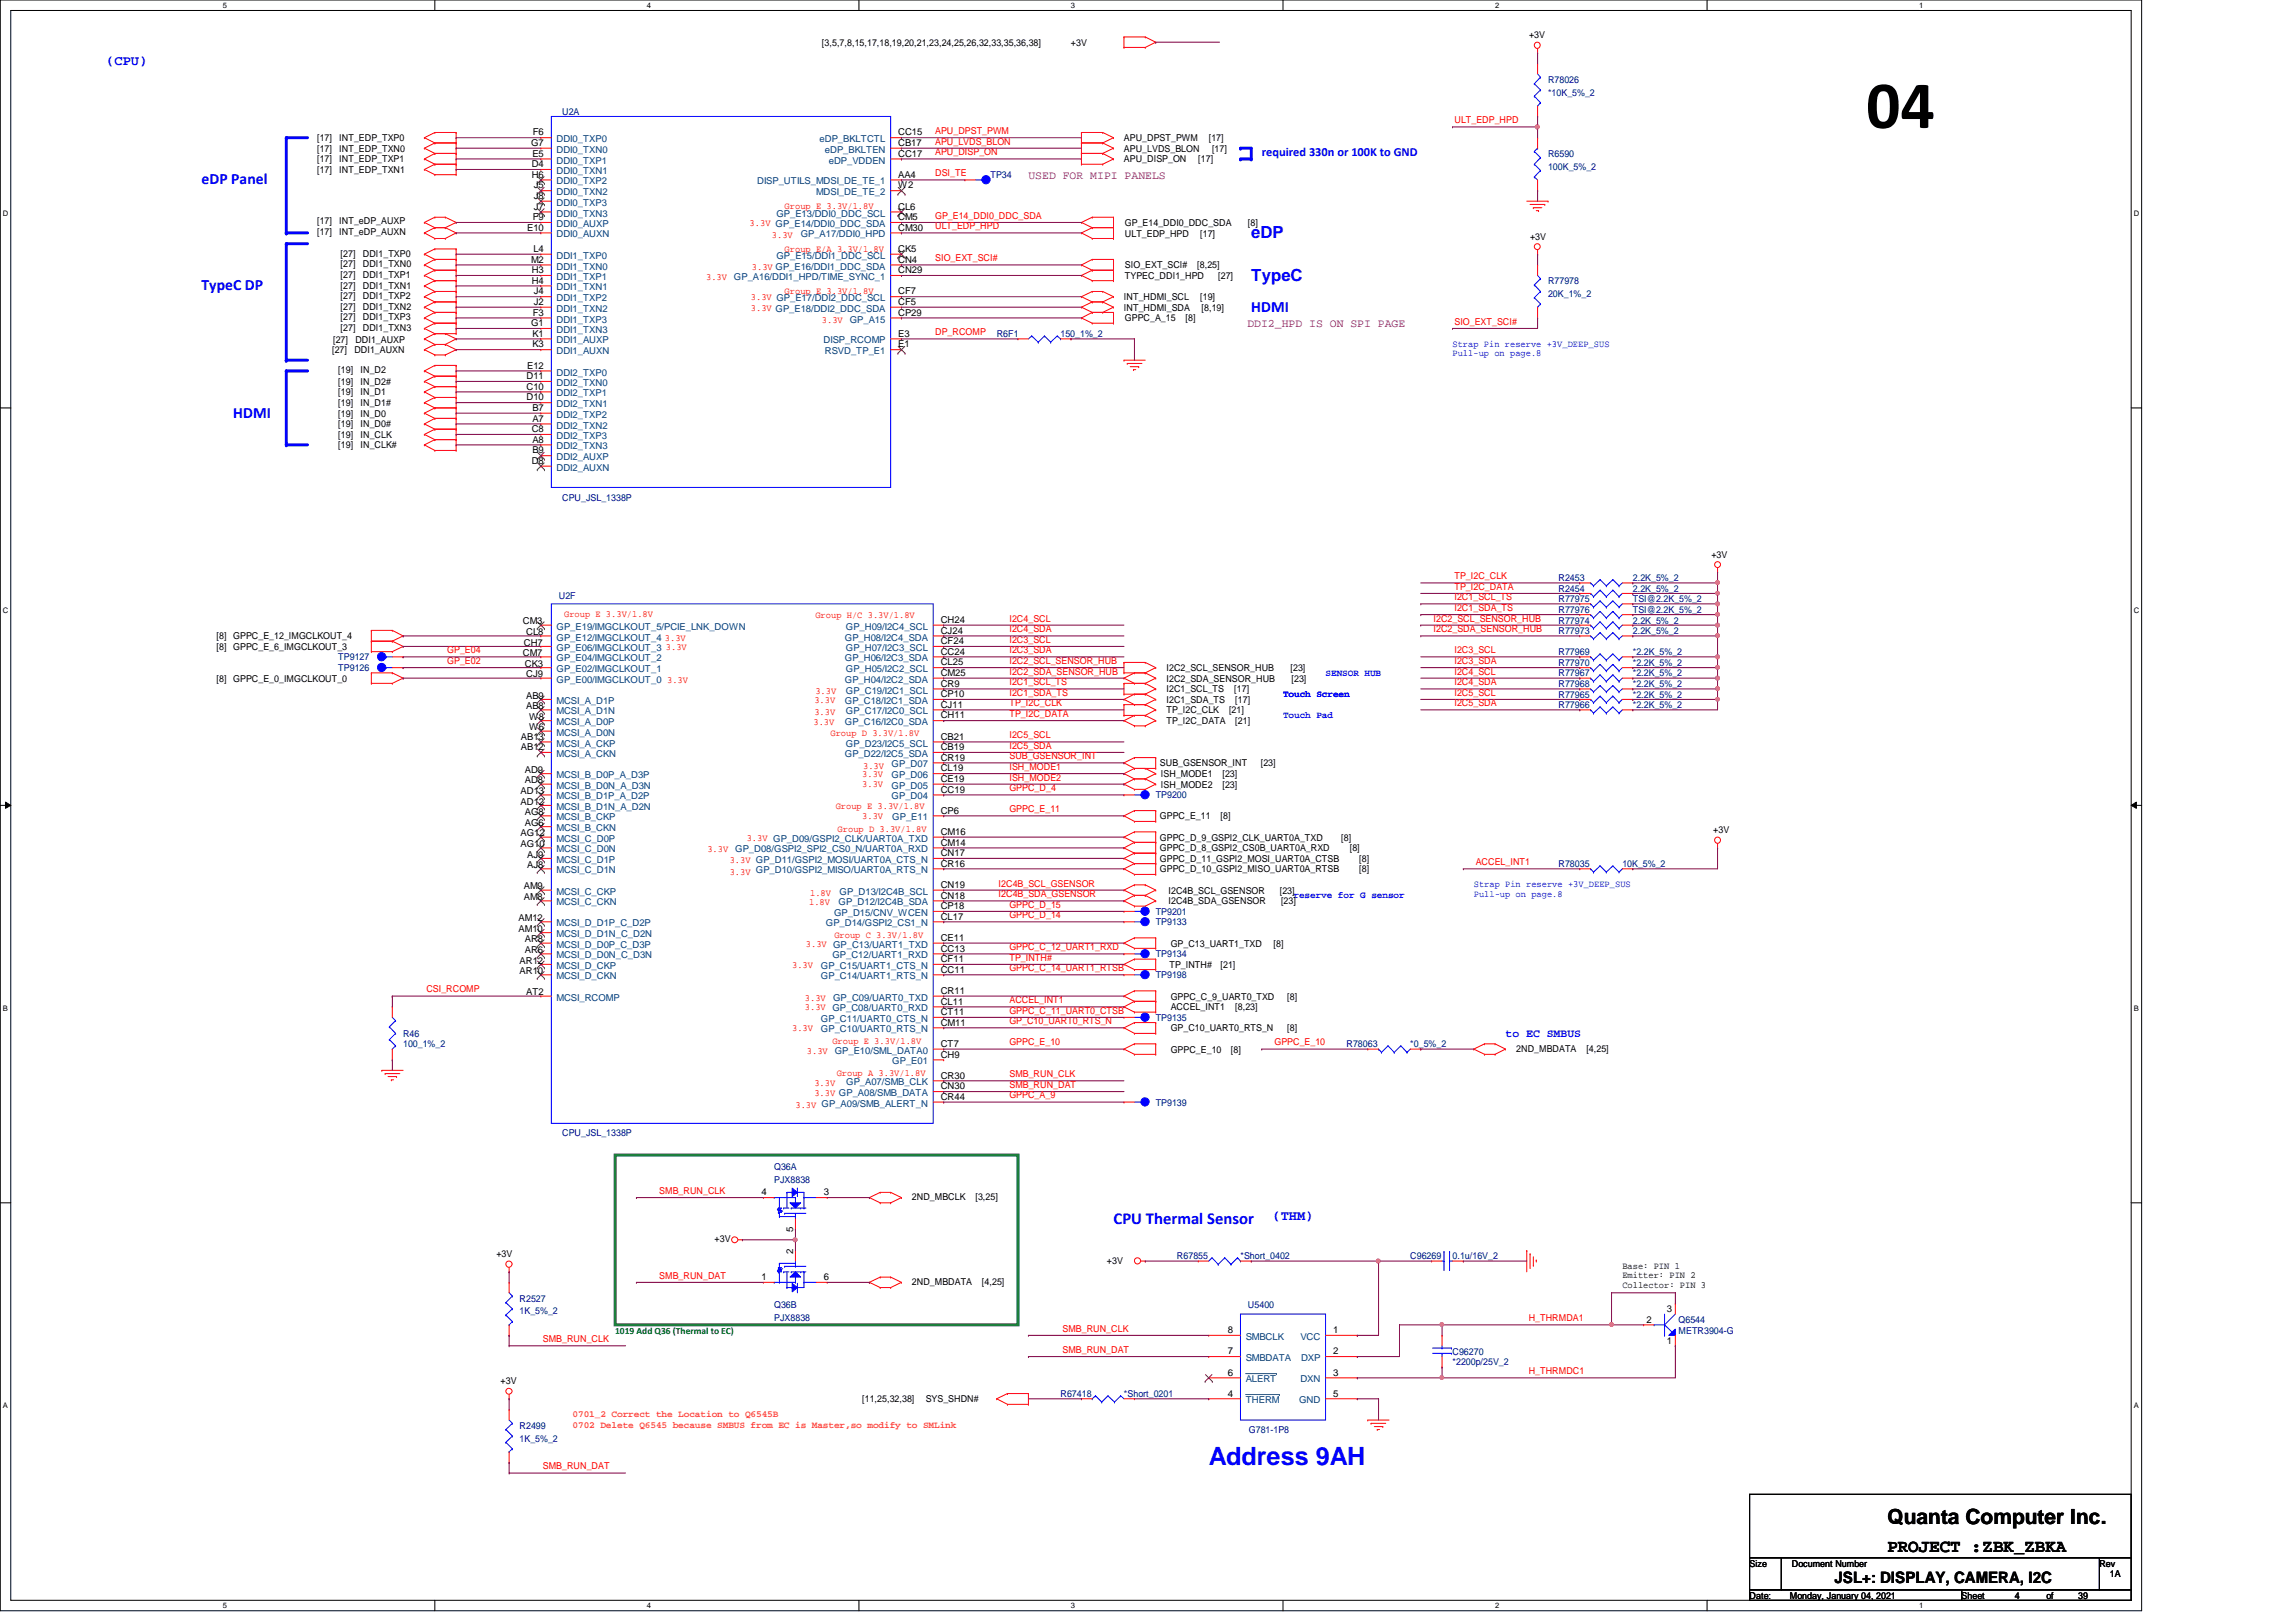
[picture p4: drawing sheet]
<svg xmlns="http://www.w3.org/2000/svg" width="297mm" height="210mm" viewBox="0 0 297 210" stroke-linecap="round" stroke-linejoin="round" font-family="sans-serif">
<defs><g id="words">
<text font-size="8.8" x="241.4" y="16.6">04</text>
<text font-size="3.3" fill="#00f" x="156.4" y="189.5">Address 9AH</text>
<text font-size="2.7" x="244.2" y="197.3">Quanta Computer Inc.</text>
<text font-size="2.3" x="244.2" y="200.8">PROJECT :ZBK_ZBKA</text>
<g font-size="2.2" fill="#00f">
<text x="161.9" y="30.8">eDP</text>
<text x="161.9" y="36.3">TypeC</text>
<text x="144.1" y="158.4">CPU Thermal Sensor</text>
</g>
<g font-size="2" fill="#00f">
<text x="26.1" y="23.9">eDP Panel</text>
<text x="26.1" y="37.6">TypeC DP</text>
<text x="161.9" y="40.3">HDMI</text>
<text x="30.2" y="54.1">HDMI</text>
</g>
<text font-size="2" x="237.3" y="204.9">JSL+: DISPLAY, CAMERA, I2C</text>
<g font-size="1.8" fill="#00f">
<text x="13.8" y="8.4">(CPU)</text>
<text x="164.6" y="157.9">(THM)</text>
</g>
<text font-size="1.6" fill="#00f" x="163.2" y="20.2">required 330n or 100K to GND</text>
<g font-size="1.5" fill="#800080">
<text x="133.1" y="23.2">USED FOR MIPI PANELS</text>
<text x="161.4" y="42.4">DDI2_HPD IS ON SPI PAGE</text>
</g>
<text font-size="1.5" fill="#00f" x="194.8" y="134.2">to EC SMBUS</text>
<g font-size="1.2">
<text x="106.3" y="5.9">[3,5,7,8,15,17,18,19,20,21,23,24,25,26,32,33,35,36,38]</text>
<text x="138.6" y="5.9">+3V</text>
<text x="197.8" y="5">+3V</text>
<text x="68.9" y="17.5">F6</text>
<text x="116.2" y="17.5">CC15</text>
<text x="41" y="18.3">[17]</text>
<text x="41" y="19.6">[17]</text>
<text x="41" y="21">[17]</text>
<text x="41" y="22.4">[17]</text>
<text x="43.9" y="18.3">INT_EDP_TXP0</text>
<text x="43.9" y="19.6">INT_EDP_TXN0</text>
<text x="43.9" y="21">INT_EDP_TXP1</text>
<text x="43.9" y="22.4">INT_EDP_TXN1</text>
<text x="68.7" y="18.9">G7</text>
<text x="68.8" y="21.6">D4</text>
<text x="68.8" y="23">H6</text>
<text x="68.9" y="20.3">E5</text>
<text x="116.2" y="23">AA4</text>
<text x="116.2" y="18.9">CB17</text>
<text x="116.2" y="20.3">CC17</text>
<text x="145.4" y="18.3">APU_DPST_PWM</text>
<text x="145.4" y="21">APU_DISP_ON</text>
<text x="145.4" y="19.6">APU_LVDS_BLON</text>
<text x="155" y="21">[17]</text>
<text x="156.4" y="18.3">[17]</text>
<text x="156.8" y="19.6">[17]</text>
<text x="41" y="29">[17]</text>
<text x="43.9" y="29">INT_eDP_AUXP</text>
<text x="68.2" y="29.8">E10</text>
<text x="68.9" y="28.5">F9</text>
<text x="69" y="24.4">J5</text>
<text x="69" y="27.1">J7</text>
<text x="69" y="25.7">J8</text>
<text x="116.2" y="27.1">CL6</text>
<text x="116.2" y="29.8">CM30</text>
<text x="116.2" y="28.5">CM5</text>
<text x="116.2" y="24.4">W2</text>
<text x="145.5" y="29.3">GP_E14_DDI0_DDC_SDA</text>
<text x="161.5" y="29.3">[8]</text>
<text x="41" y="30.4">[17]</text>
<text x="43.9" y="30.4">INT_eDP_AUXN</text>
<text x="44.1" y="33.2">[27]</text>
<text x="44.1" y="34.6">[27]</text>
<text x="44.1" y="36">[27]</text>
<text x="46.9" y="33.2">DDI1_TXP0</text>
<text x="46.9" y="34.6">DDI1_TXN0</text>
<text x="46.9" y="36">DDI1_TXP1</text>
<text x="68.7" y="34">M2</text>
<text x="68.8" y="35.3">H3</text>
<text x="69" y="32.6">L4</text>
<text x="116.2" y="32.6">CK5</text>
<text x="116.2" y="35.3">CN29</text>
<text x="116.2" y="34">CN4</text>
<text x="145.5" y="30.6">ULT_EDP_HPD</text>
<text x="145.5" y="34.7">SIO_EXT_SCI#</text>
<text x="154.9" y="34.7">[8,25]</text>
<text x="155.3" y="30.6">[17]</text>
<text x="197.9" y="31">+3V</text>
<text x="44.1" y="37.3">[27]</text>
<text x="44.1" y="38.7">[27]</text>
<text x="44.1" y="40.1">[27]</text>
<text x="44.1" y="41.4">[27]</text>
<text x="46.9" y="37.3">DDI1_TXN1</text>
<text x="46.9" y="38.7">DDI1_TXP2</text>
<text x="46.9" y="40.1">DDI1_TXN2</text>
<text x="46.9" y="41.4">DDI1_TXP3</text>
<text x="68.8" y="36.7">H4</text>
<text x="68.9" y="40.9">F3</text>
<text x="69" y="39.5">J2</text>
<text x="69" y="38.1">J4</text>
<text x="116.2" y="39.5">CF5</text>
<text x="116.2" y="38.1">CF7</text>
<text x="116.2" y="40.9">CP29</text>
<text x="145.4" y="38.9">INT_HDMI_SCL</text>
<text x="145.4" y="40.2">INT_HDMI_SDA</text>
<text x="145.5" y="41.6">GPPC_A_15</text>
<text x="145.5" y="36.1">TYPEC_DDI1_HPD</text>
<text x="153.4" y="41.6">[8]</text>
<text x="155.3" y="38.9">[19]</text>
<text x="155.4" y="40.2">[8,19]</text>
<text x="157.6" y="36.1">[27]</text>
<text x="43" y="45.7">[27]</text>
<text x="43.1" y="44.3">[27]</text>
<text x="44.1" y="42.8">[27]</text>
<text x="45.8" y="45.7">DDI1_AUXN</text>
<text x="46" y="44.3">DDI1_AUXP</text>
<text x="46.9" y="42.8">DDI1_TXN3</text>
<text x="68.2" y="47.7">E12</text>
<text x="68.7" y="42.2">G1</text>
<text x="68.9" y="43.6">K1</text>
<text x="68.9" y="45">K3</text>
<text x="116.2" y="43.6">E3</text>
<text x="116.2" y="45">E1</text>
<text x="43.8" y="48.3">[19]</text>
<text x="43.8" y="49.8">[19]</text>
<text x="43.8" y="51.2">[19]</text>
<text x="43.8" y="52.6">[19]</text>
<text x="43.8" y="53.9">[19]</text>
<text x="46.6" y="48.3">IN_D2</text>
<text x="46.6" y="49.8">IN_D2#</text>
<text x="46.6" y="51.2">IN_D1</text>
<text x="46.6" y="52.6">IN_D1#</text>
<text x="46.6" y="53.9">IN_D0</text>
<text x="68.1" y="50.4">C10</text>
<text x="68.1" y="51.8">D10</text>
<text x="68.1" y="49.1">D11</text>
<text x="68.9" y="53.2">B7</text>
<text x="43.8" y="55.3">[19]</text>
<text x="43.8" y="56.7">[19]</text>
<text x="43.8" y="58">[19]</text>
<text x="46.6" y="55.3">IN_D0#</text>
<text x="46.6" y="56.7">IN_CLK</text>
<text x="46.6" y="58">IN_CLK#</text>
<text x="68.8" y="55.9">C8</text>
<text x="68.9" y="54.6">A7</text>
<text x="68.9" y="57.3">A8</text>
<text x="68.9" y="58.7">B9</text>
<text x="68.8" y="60">D8</text>
<text x="221.4" y="72.2">+3V</text>
<text x="28" y="82.7">[8]</text>
<text x="30.2" y="82.7">GPPC_E_12_IMGCLKOUT_4</text>
<text x="67.6" y="80.8">CM3</text>
<text x="67.8" y="83.6">CH7</text>
<text x="68.1" y="82.2">CL8</text>
<text x="121.7" y="80.6">CH24</text>
<text x="121.7" y="83.4">CF24</text>
<text x="121.7" y="82">CJ24</text>
<text x="28" y="84.1">[8]</text>
<text x="28" y="88.2">[8]</text>
<text x="30.2" y="84.1">GPPC_E_6_IMGCLKOUT_3</text>
<text x="30.2" y="88.2">GPPC_E_0_IMGCLKOUT_0</text>
<text x="67.6" y="84.9">CM7</text>
<text x="67.9" y="86.3">CK3</text>
<text x="68.1" y="87.7">CJ9</text>
<text x="121.7" y="87.5">CM25</text>
<text x="121.7" y="84.7">CC24</text>
<text x="121.7" y="88.9">CR9</text>
<text x="121.7" y="86.1">CL25</text>
<text x="150.9" y="89.6">I2C1_SCL_TS</text>
<text x="150.9" y="86.9">I2C2_SCL_SENSOR_HUB</text>
<text x="150.9" y="88.2">I2C2_SDA_SENSOR_HUB</text>
<text x="159.7" y="89.6">[17]</text>
<text x="167" y="86.9">[23]</text>
<text x="167.1" y="88.2">[23]</text>
<text x="67.4" y="95.7">AB13</text>
<text x="68.1" y="91.8">AB8</text>
<text x="68.1" y="90.4">AB9</text>
<text x="68.4" y="94.5">W6</text>
<text x="68.4" y="93.2">W8</text>
<text x="121.7" y="91.6">CJ11</text>
<text x="121.7" y="90.2">CP10</text>
<text x="121.7" y="93">CH11</text>
<text x="121.7" y="95.7">CB21</text>
<text x="150.9" y="93.7">TP_I2C_DATA</text>
<text x="150.9" y="92.3">TP_I2C_CLK</text>
<text x="150.9" y="91">I2C1_SDA_TS</text>
<text x="159" y="92.3">[21]</text>
<text x="159.8" y="93.7">[21]</text>
<text x="159.8" y="91">[17]</text>
<text x="67.4" y="97.1">AB12</text>
<text x="67.9" y="101.4">AD8</text>
<text x="67.9" y="100">AD9</text>
<text x="121.7" y="101.2">CE19</text>
<text x="121.7" y="99.8">CL19</text>
<text x="121.7" y="98.4">CR19</text>
<text x="121.7" y="97.1">CB19</text>
<text x="150.1" y="99.2">SUB_GSENSOR_INT</text>
<text x="150.2" y="100.6">ISH_MODE1</text>
<text x="150.2" y="101.9">ISH_MODE2</text>
<text x="158.2" y="100.6">[23]</text>
<text x="158.2" y="101.9">[23]</text>
<text x="163.1" y="99.2">[23]</text>
<text x="67.3" y="104.1">AD12</text>
<text x="67.3" y="102.7">AD13</text>
<text x="67.9" y="106.9">AG6</text>
<text x="67.9" y="105.5">AG8</text>
<text x="121.7" y="102.6">CC19</text>
<text x="121.7" y="105.3">CP6</text>
<text x="150.1" y="106">GPPC_E_11</text>
<text x="157.9" y="106">[8]</text>
<text x="221.7" y="107.8">+3V</text>
<text x="67.3" y="109.6">AG10</text>
<text x="67.3" y="108.2">AG12</text>
<text x="68.2" y="112.4">AJ8</text>
<text x="68.2" y="111">AJ9</text>
<text x="121.7" y="112.1">CR16</text>
<text x="121.7" y="110.8">CN17</text>
<text x="121.7" y="109.4">CM14</text>
<text x="121.7" y="108">CM16</text>
<text x="150.1" y="108.8">GPPC_D_9_GSPI2_CLK_UART0A_TXD</text>
<text x="150.1" y="110.2">GPPC_D_8_GSPI2_CS0B_UART0A_RXD</text>
<text x="150.1" y="111.5">GPPC_D_11_GSPI2_MOSI_UART0A_CTSB</text>
<text x="150.1" y="112.9">GPPC_D_10_GSPI2_MISO_UART0A_RTSB</text>
<text x="173.5" y="108.8">[8]</text>
<text x="174.6" y="110.2">[8]</text>
<text x="175.8" y="111.5">[8]</text>
<text x="175.8" y="112.9">[8]</text>
<text x="67.1" y="119.2">AM12</text>
<text x="67.8" y="116.5">AM8</text>
<text x="67.8" y="115.1">AM9</text>
<text x="121.7" y="117.6">CP18</text>
<text x="121.7" y="114.9">CN19</text>
<text x="121.7" y="116.3">CN18</text>
<text x="121.7" y="119">CL17</text>
<text x="151.2" y="115.7">I2C4B_SCL_GSENSOR</text>
<text x="151.2" y="117">I2C4B_SDA_GSENSOR</text>
<text x="165.6" y="115.7">[23]</text>
<text x="165.7" y="117">[23]</text>
<text x="67.1" y="120.6">AM10</text>
<text x="67.2" y="124.7">AR12</text>
<text x="67.9" y="123.3">AR6</text>
<text x="67.9" y="122">AR8</text>
<text x="121.7" y="124.5">CF11</text>
<text x="121.7" y="125.9">CC11</text>
<text x="121.7" y="121.8">CE11</text>
<text x="121.7" y="123.1">CC13</text>
<text x="151.3" y="125.3">TP_INTH#</text>
<text x="151.5" y="122.5">GP_C13_UART1_TXD</text>
<text x="157.9" y="125.3">[21]</text>
<text x="164.8" y="122.5">[8]</text>
<text x="67.2" y="126.1">AR10</text>
<text x="68.1" y="128.8">AT2</text>
<text x="121.7" y="131.4">CT11</text>
<text x="121.7" y="128.6">CR11</text>
<text x="121.7" y="130">CL11</text>
<text x="151.5" y="129.4">GPPC_C_9_UART0_TXD</text>
<text x="151.5" y="130.7">ACCEL_INT1</text>
<text x="159.8" y="130.7">[8,23]</text>
<text x="166.5" y="129.4">[8]</text>
<text x="121.7" y="136.9">CH9</text>
<text x="121.7" y="135.5">CT7</text>
<text x="121.7" y="132.7">CM11</text>
<text x="151.5" y="136.2">GPPC_E_10</text>
<text x="151.5" y="133.5">GP_C10_UART0_RTS_N</text>
<text x="159.3" y="136.2">[8]</text>
<text x="166.5" y="133.5">[8]</text>
<text x="196.2" y="136.1">2ND_MBDATA</text>
<text x="205.2" y="136.1">[4,25]</text>
<text x="121.7" y="141">CN30</text>
<text x="121.7" y="139.6">CR30</text>
<text x="121.7" y="142.3">CR44</text>
<text x="98.5" y="154.7">4</text>
<text x="106.6" y="154.7">3</text>
<text x="118" y="155.3">2ND_MBCLK</text>
<text x="126.2" y="155.3">[3,25]</text>
<text x="92.5" y="160.8">+3V</text>
<text x="102.6" y="159.4" transform="rotate(-90 102.6 159.4)">5</text>
<text x="64.2" y="162.7">+3V</text>
<text x="98.5" y="165.7">1</text>
<text x="102.6" y="162.2" transform="rotate(-90 102.6 162.2)">2</text>
<text x="106.6" y="165.7">6</text>
<text x="118" y="166.3">2ND_MBDATA</text>
<text x="127" y="166.3">[4,25]</text>
<text x="143.2" y="163.5">+3V</text>
<text x="209.9" y="164.2">Base: PIN 1</text>
<text x="209.9" y="165.4">Emitter: PIN 2</text>
<text x="209.9" y="166.7">Collector: PIN 3</text>
<text x="158.8" y="172.5">8</text>
<text x="172.5" y="172.5">1</text>
<text x="213" y="171.2">2</text>
<text x="215.6" y="173.9">1</text>
<text x="215.6" y="169.8">3</text>
<text x="64.8" y="179.2">+3V</text>
<text x="158.8" y="175.3">7</text>
<text x="158.8" y="178">6</text>
<text x="172.5" y="175.3">2</text>
<text x="172.5" y="178">3</text>
<text x="111.5" y="181.5">[11,25,32,38]</text>
<text x="119.8" y="181.5">SYS_SHDN#</text>
<text x="158.8" y="180.7">4</text>
<text x="172.5" y="180.7">5</text>
<text x="226.4" y="202.7">Size</text>
<text x="231.8" y="202.7">Document Number</text>
<text x="271.6" y="202.7">Rev</text>
<text x="226.4" y="206.9">Date:</text>
<text x="231.6" y="206.9">Monday, January 04, 2021</text>
<text x="253.8" y="206.9">Sheet</text>
<text x="260.6" y="206.9">4</text>
<text x="264.7" y="206.9">of</text>
<text x="268.9" y="206.9">39</text>
<text x="273" y="204.1">1A</text>
</g>
<g font-size="1.2" fill="#000080">
<text x="200.3" y="10.7">R78026</text>
<text x="72.7" y="14.9">U2A</text>
<text x="200.3" y="12.4">*10K_5%_2</text>
<text x="128.1" y="23.1">TP34</text>
<text x="200.3" y="20.3">R6590</text>
<text x="200.3" y="22">100K_5%_2</text>
<text x="200.3" y="36.8">R77978</text>
<text x="200.3" y="38.4">20K_1%_2</text>
<text x="128.9" y="43.6">R6F1</text>
<text x="137.2" y="43.6">150_1%_2</text>
<text x="72.7" y="64.9">CPU_JSL_1338P</text>
<text x="72.3" y="77.5">U2F</text>
<text x="201.6" y="75.2">R2453</text>
<text x="201.6" y="76.6">R2454</text>
<text x="201.6" y="77.9">R77975</text>
<text x="211.2" y="75.2">2.2K_5%_2</text>
<text x="211.2" y="76.6">2.2K_5%_2</text>
<text x="211.2" y="77.9">TSI@2.2K_5%_2</text>
<text x="201.6" y="82">R77973</text>
<text x="201.6" y="80.7">R77974</text>
<text x="201.6" y="79.3">R77976</text>
<text x="211.2" y="82">2.2K_5%_2</text>
<text x="211.2" y="80.7">2.2K_5%_2</text>
<text x="211.2" y="79.3">TSI@2.2K_5%_2</text>
<text x="43.8" y="85.5">TP9127</text>
<text x="43.8" y="86.9">TP9126</text>
<text x="201.6" y="87.5">R77967</text>
<text x="201.6" y="84.8">R77969</text>
<text x="201.6" y="88.9">R77968</text>
<text x="201.6" y="86.1">R77970</text>
<text x="211.2" y="87.5">*2.2K_5%_2</text>
<text x="211.2" y="84.8">*2.2K_5%_2</text>
<text x="211.2" y="88.9">*2.2K_5%_2</text>
<text x="211.2" y="86.1">*2.2K_5%_2</text>
<text x="201.6" y="90.3">R77965</text>
<text x="201.6" y="91.7">R77966</text>
<text x="211.2" y="90.3">*2.2K_5%_2</text>
<text x="211.2" y="91.7">*2.2K_5%_2</text>
<text x="149.5" y="103.3">TP9200</text>
<text x="201.6" y="112.2">R78035</text>
<text x="209.9" y="112.2">10K_5%_2</text>
<text x="149.5" y="118.4">TP9201</text>
<text x="149.5" y="119.8">TP9133</text>
<text x="149.5" y="123.9">TP9134</text>
<text x="149.5" y="126.6">TP9198</text>
<text x="52.2" y="134.2">R46</text>
<text x="52.2" y="135.6">100_1%_2</text>
<text x="149.5" y="132.1">TP9135</text>
<text x="174.2" y="135.6">R78063</text>
<text x="182.5" y="135.6">*0_5%_2</text>
<text x="149.5" y="143.1">TP9139</text>
<text x="72.7" y="147.1">CPU_JSL_1338P</text>
<text x="100.2" y="151.5">Q36A</text>
<text x="100.2" y="153.1">PJX8838</text>
<text x="152.3" y="163">R67855</text>
<text x="160.5" y="163">*Short_0402</text>
<text x="182.5" y="163">C96269</text>
<text x="187.9" y="163">0.1u/16V_2</text>
<text x="67.2" y="168.4">R2527</text>
<text x="67.2" y="170.1">1K_5%_2</text>
<text x="100.2" y="169.3">Q36B</text>
<text x="100.2" y="170.9">PJX8838</text>
<text x="161.5" y="169.3">U5400</text>
<text x="217.2" y="171.2">Q6544</text>
<text x="217.2" y="172.6">METR3904-G</text>
<text x="187.9" y="175.3">C96270</text>
<text x="187.9" y="176.7">*2200p/25V_2</text>
<text x="67.2" y="184.9">R2499</text>
<text x="137.2" y="180.8">R67418</text>
<text x="145.4" y="180.8">*Short_0201</text>
<text x="161.6" y="185.5">G781-1P8</text>
<text x="67.2" y="186.6">1K_5%_2</text>
</g>
<g font-size="1.2" fill="#f00">
<text x="121" y="17.4">APU_DPST_PWM</text>
<text x="188.2" y="16">ULT_EDP_HPD</text>
<text x="121" y="22.8">DSI_TE</text>
<text x="121" y="20.1">APU_DISP_ON</text>
<text x="121" y="18.7">APU_LVDS_BLON</text>
<text x="97" y="29.3">3.3V GP_E14/DDI0_DDC_SDA</text>
<text x="101.5" y="27.1">Group E 3.3V/1.8V</text>
<text x="121" y="28.3">GP_E14_DDI0_DDC_SDA</text>
<text x="121" y="29.7">ULT_EDP_HPD</text>
<text x="97.3" y="34.9">3.3V GP_E16/DDI1_DDC_SDA</text>
<text x="99.9" y="30.8">3.3V</text>
<text x="101.5" y="32.6">Group E/A 3.3V/1.8V</text>
<text x="121" y="33.8">SIO_EXT_SCI#</text>
<text x="91.4" y="36.2">3.3V</text>
<text x="97.2" y="38.9">3.3V GP_E17/DDI2_DDC_SCL</text>
<text x="97.2" y="40.2">3.3V GP_E18/DDI2_DDC_SDA</text>
<text x="101.5" y="38">Group E 3.3V/1.8V</text>
<text x="106.3" y="41.7">3.3V</text>
<text x="121" y="43.4">DP_RCOMP</text>
<text x="188.2" y="42">SIO_EXT_SCI#</text>
<text x="188.2" y="75">TP_I2C_CLK</text>
<text x="188.2" y="76.3">TP_I2C_DATA</text>
<text x="188.2" y="77.7">I2C1_SCL_TS</text>
<text x="73" y="79.9">Group E 3.3V/1.8V</text>
<text x="86" y="83">3.3V</text>
<text x="105.5" y="80">Group H/C 3.3V/1.8V</text>
<text x="130.6" y="83.2">I2C3_SCL</text>
<text x="130.6" y="80.4">I2C4_SCL</text>
<text x="130.6" y="81.8">I2C4_SDA</text>
<text x="185.5" y="80.4">I2C2_SCL_SENSOR_HUB</text>
<text x="185.5" y="81.8">I2C2_SDA_SENSOR_HUB</text>
<text x="188.2" y="79.1">I2C1_SDA_TS</text>
<text x="57.9" y="85.9">GP_E02</text>
<text x="57.9" y="84.5">GP_E04</text>
<text x="86.1" y="84.1">3.3V</text>
<text x="86.3" y="88.3">3.3V</text>
<text x="105.5" y="89.7">3.3V</text>
<text x="130.6" y="85.9">I2C2_SCL_SENSOR_HUB</text>
<text x="130.6" y="87.3">I2C2_SDA_SENSOR_HUB</text>
<text x="130.6" y="84.5">I2C3_SDA</text>
<text x="130.6" y="88.7">I2C1_SCL_TS</text>
<text x="188.2" y="87.3">I2C4_SCL</text>
<text x="188.2" y="88.7">I2C4_SDA</text>
<text x="188.2" y="84.5">I2C3_SCL</text>
<text x="188.2" y="85.9">I2C3_SDA</text>
<text x="105.2" y="93.9">3.3V</text>
<text x="105.4" y="92.5">3.3V</text>
<text x="105.4" y="91">3.3V</text>
<text x="107.4" y="95.2">Group D 3.3V/1.8V</text>
<text x="130.6" y="91.4">TP_I2C_CLK</text>
<text x="130.6" y="92.8">TP_I2C_DATA</text>
<text x="130.6" y="95.5">I2C5_SCL</text>
<text x="130.6" y="90">I2C1_SDA_TS</text>
<text x="188.2" y="90">I2C5_SCL</text>
<text x="188.2" y="91.4">I2C5_SDA</text>
<text x="111.5" y="100.6">3.3V</text>
<text x="111.5" y="101.8">3.3V</text>
<text x="111.7" y="99.5">3.3V</text>
<text x="130.6" y="96.9">I2C5_SDA</text>
<text x="130.6" y="99.7">ISH_MODE1</text>
<text x="130.6" y="101">ISH_MODE2</text>
<text x="130.6" y="98.3">SUB_GSENSOR_INT</text>
<text x="108.1" y="104.7">Group E 3.3V/1.8V</text>
<text x="108.4" y="107.7">Group D 3.3V/1.8V</text>
<text x="111.5" y="106">3.3V</text>
<text x="130.6" y="102.4">GPPC_D_4</text>
<text x="130.6" y="105.1">GPPC_E_11</text>
<text x="91.5" y="110.3">3.3V</text>
<text x="94.4" y="113.2">3.3V GP_D10/GSPI2_MISO/UART0A_RTS_N</text>
<text x="94.4" y="111.7">3.3V GP_D11/GSPI2_MOSI/UART0A_CTS_N</text>
<text x="96.6" y="108.8">3.3V GP_D09/GSPI2_CLK/UART0A_TXD</text>
<text x="190.9" y="112">ACCEL_INT1</text>
<text x="104.7" y="117.1">1.8V</text>
<text x="104.8" y="116">1.8V</text>
<text x="129.2" y="114.7">I2C4B_SCL_GSENSOR</text>
<text x="129.2" y="116.1">I2C4B_SDA_GSENSOR</text>
<text x="130.6" y="118.8">GPPC_D_14</text>
<text x="130.6" y="117.5">GPPC_D_15</text>
<text x="102.5" y="125.3">3.3V</text>
<text x="104.3" y="122.5">3.3V GP_C13/UART1_TXD</text>
<text x="107.9" y="121.4">Group C 3.3V/1.8V</text>
<text x="130.6" y="123">GPPC_C_12_UART1_RXD</text>
<text x="130.6" y="125.7">GPPC_C_14_UART1_RTSB</text>
<text x="130.6" y="124.3">TP_INTH#</text>
<text x="55.2" y="128.4">CSI_RCOMP</text>
<text x="104.1" y="130.8">3.3V GP_C08/UART0_RXD</text>
<text x="104.1" y="129.5">3.3V</text>
<text x="130.6" y="129.8">ACCEL_INT1</text>
<text x="130.6" y="131.2">GPPC_C_11_UART0_CTSB</text>
<text x="102.5" y="133.5">3.3V</text>
<text x="104.4" y="136.4">3.3V</text>
<text x="107.7" y="135.1">Group E 3.3V/1.8V</text>
<text x="130.6" y="135.3">GPPC_E_10</text>
<text x="130.6" y="132.5">GP_C10_UART0_RTS_N</text>
<text x="164.9" y="135.3">GPPC_E_10</text>
<text x="102.9" y="143.4">3.3V GP_A09/SMB_ALERT_N</text>
<text x="105.4" y="140.5">3.3V</text>
<text x="105.4" y="141.9">3.3V GP_A08/SMB_DATA</text>
<text x="108.2" y="139.3">Group A 3.3V/1.8V</text>
<text x="130.6" y="139.4">SMB_RUN_CLK</text>
<text x="130.6" y="140.8">SMB_RUN_DAT</text>
<text x="130.6" y="142.2">GPPC_A_9</text>
<text x="85.3" y="154.5">SMB_RUN_CLK</text>
<text x="85.3" y="165.5">SMB_RUN_DAT</text>
<text x="70.2" y="173.7">SMB_RUN_CLK</text>
<text x="137.5" y="172.3">SMB_RUN_CLK</text>
<text x="197.8" y="171">H_THRMDA1</text>
<text x="137.5" y="175.1">SMB_RUN_DAT</text>
<text x="197.8" y="177.8">H_THRMDC1</text>
<text x="70.2" y="190.2">SMB_RUN_DAT</text>
</g>
<g font-size="1.2" fill="#004080">
<text x="72" y="22.5">DDI0_TXN1</text>
<text x="72" y="21.2">DDI0_TXP1</text>
<text x="72" y="18.4">DDI0_TXP0</text>
<text x="72" y="19.8">DDI0_TXN0</text>
<text x="72" y="23.9">DDI0_TXP2</text>
<text x="98" y="23.9">DISP_UTILS_MDSI_DE_TE_1</text>
<text x="106" y="18.4">eDP_BKLTCTL</text>
<text x="106.7" y="19.8">eDP_BKLTEN</text>
<text x="107.2" y="21.2">eDP_VDDEN</text>
<text x="72" y="29.4">DDI0_AUXP</text>
<text x="72" y="25.3">DDI0_TXN2</text>
<text x="72" y="28">DDI0_TXN3</text>
<text x="72" y="26.6">DDI0_TXP3</text>
<text x="100.5" y="28">GP_E13/DDI0_DDC_SCL</text>
<text x="105.6" y="25.3">MDSI_DE_TE_2</text>
<text x="72" y="30.7">DDI0_AUXN</text>
<text x="72" y="33.5">DDI1_TXP0</text>
<text x="72" y="34.9">DDI1_TXN0</text>
<text x="100.5" y="33.5">GP_E15/DDI1_DDC_SCL</text>
<text x="103.6" y="30.7">GP_A17/DDI0_HPD</text>
<text x="72" y="41.7">DDI1_TXP3</text>
<text x="72" y="36.2">DDI1_TXP1</text>
<text x="72" y="37.6">DDI1_TXN1</text>
<text x="72" y="40.3">DDI1_TXN2</text>
<text x="72" y="39">DDI1_TXP2</text>
<text x="95" y="36.2">GP_A16/DDI1_HPD/TIME_SYNC_1</text>
<text x="109.9" y="41.7">GP_A15</text>
<text x="72" y="43.1">DDI1_TXN3</text>
<text x="72" y="44.4">DDI1_AUXP</text>
<text x="72" y="45.8">DDI1_AUXN</text>
<text x="106.5" y="44.4">DISP_RCOMP</text>
<text x="106.7" y="45.8">RSVD_TP_E1</text>
<text x="72" y="51.3">DDI2_TXP1</text>
<text x="72" y="52.7">DDI2_TXN1</text>
<text x="72" y="50">DDI2_TXN0</text>
<text x="72" y="48.6">DDI2_TXP0</text>
<text x="72" y="55.5">DDI2_TXN2</text>
<text x="72" y="58.2">DDI2_TXN3</text>
<text x="72" y="54.1">DDI2_TXP2</text>
<text x="72" y="59.6">DDI2_AUXP</text>
<text x="72" y="56.8">DDI2_TXP3</text>
<text x="72" y="60.9">DDI2_AUXN</text>
<text x="72" y="82.9">GP_E12/IMGCLKOUT_4</text>
<text x="72" y="81.5">GP_E19/IMGCLKOUT_5/PCIE_LNK_DOWN</text>
<text x="109.3" y="82.9">GP_H08/I2C4_SDA</text>
<text x="109.4" y="81.5">GP_H09/I2C4_SCL</text>
<text x="72" y="84.2">GP_E06/IMGCLKOUT_3</text>
<text x="72" y="88.3">GP_E00/IMGCLKOUT_0</text>
<text x="72" y="87">GP_E02/IMGCLKOUT_1</text>
<text x="72" y="85.6">GP_E04/IMGCLKOUT_2</text>
<text x="109.3" y="88.3">GP_H04/I2C2_SDA</text>
<text x="109.3" y="85.6">GP_H06/I2C3_SDA</text>
<text x="109.4" y="89.7">GP_C19/I2C1_SCL</text>
<text x="109.4" y="87">GP_H05/I2C2_SCL</text>
<text x="109.4" y="84.2">GP_H07/I2C3_SCL</text>
<text x="72" y="92.5">MCSI_A_D1N</text>
<text x="72" y="91.1">MCSI_A_D1P</text>
<text x="72" y="95.2">MCSI_A_D0N</text>
<text x="72" y="93.9">MCSI_A_D0P</text>
<text x="109.3" y="91.1">GP_C18/I2C1_SDA</text>
<text x="109.3" y="93.9">GP_C16/I2C0_SDA</text>
<text x="109.4" y="92.5">GP_C17/I2C0_SCL</text>
<text x="72" y="98">MCSI_A_CKN</text>
<text x="72" y="96.6">MCSI_A_CKP</text>
<text x="72" y="100.7">MCSI_B_D0P_A_D3P</text>
<text x="109.3" y="98">GP_D22/I2C5_SDA</text>
<text x="109.4" y="96.6">GP_D23/I2C5_SCL</text>
<text x="115.4" y="100.7">GP_D06</text>
<text x="115.4" y="99.3">GP_D07</text>
<text x="72" y="104.8">MCSI_B_D1N_A_D2N</text>
<text x="72" y="103.5">MCSI_B_D1P_A_D2P</text>
<text x="72" y="102.1">MCSI_B_D0N_A_D3N</text>
<text x="72" y="107.6">MCSI_B_CKN</text>
<text x="72" y="106.2">MCSI_B_CKP</text>
<text x="115.4" y="103.5">GP_D04</text>
<text x="115.4" y="102.1">GP_D05</text>
<text x="115.4" y="106.2">GP_E11</text>
<text x="72" y="110.3">MCSI_C_D0N</text>
<text x="72" y="108.9">MCSI_C_D0P</text>
<text x="72" y="113">MCSI_C_D1N</text>
<text x="72" y="111.7">MCSI_C_D1P</text>
<text x="95.1" y="110.3">GP_D08/GSPI2_SPI2_CS0_N/UART0A_RXD</text>
<text x="72" y="119.9">MCSI_D_D1P_C_D2P</text>
<text x="72" y="117.2">MCSI_C_CKN</text>
<text x="72" y="115.8">MCSI_C_CKP</text>
<text x="106.8" y="119.9">GP_D14/GSPI2_CS1_N</text>
<text x="107.9" y="118.5">GP_D15/CNV_WCEN</text>
<text x="108.5" y="117.2">GP_D12/I2C4B_SDA</text>
<text x="108.6" y="115.8">GP_D13/I2C4B_SCL</text>
<text x="72" y="121.3">MCSI_D_D1N_C_D2N</text>
<text x="72" y="125.4">MCSI_D_CKP</text>
<text x="72" y="124">MCSI_D_D0N_C_D3N</text>
<text x="72" y="122.6">MCSI_D_D0P_C_D3P</text>
<text x="106.2" y="125.4">GP_C15/UART1_CTS_N</text>
<text x="107.7" y="124">GP_C12/UART1_RXD</text>
<text x="72" y="126.7">MCSI_D_CKN</text>
<text x="72" y="129.5">MCSI_RCOMP</text>
<text x="106.2" y="126.7">GP_C14/UART1_RTS_N</text>
<text x="107.8" y="129.5">GP_C09/UART0_TXD</text>
<text x="106.2" y="132.2">GP_C11/UART0_CTS_N</text>
<text x="106.2" y="133.6">GP_C10/UART0_RTS_N</text>
<text x="108" y="136.4">GP_E10/SML_DATA0</text>
<text x="115.4" y="137.8">GP_E01</text>
<text x="109.5" y="140.5">GP_A07/SMB_CLK</text>
<text x="161.2" y="173.4">SMBCLK</text>
<text x="168.2" y="173.4">VCC</text>
<text x="161.2" y="176.1">SMBDATA</text>
<text x="161.2" y="178.9">ALERT</text>
<text x="168.2" y="178.9">DXN</text>
<text x="168.3" y="176.1">DXP</text>
<text x="161.2" y="181.6">THERM</text>
<text x="168.1" y="181.6">GND</text>
</g>
<g font-size="1.2" fill="#00f">
<text x="187.9" y="44.9">Strap Pin reserve +3V_DEEP_SUS</text>
<text x="187.9" y="46.1">Pull-up on page.8</text>
<text x="171.5" y="87.4">SENSOR HUB</text>
<text x="166" y="92.9">Touch Pad</text>
<text x="166" y="90.2">Touch Screen</text>
<text x="167.3" y="116.2">reserve for G sensor</text>
<text x="190.7" y="114.9">Strap Pin reserve +3V_DEEP_SUS</text>
<text x="190.7" y="116.1">Pull-up on page.8</text>
</g>
<text font-size="1.2" fill="#008000" x="79.6" y="172.6">1019 Add Q36 (Thermal to EC)</text>
<g font-size="1.2" fill="#ff8000">
<text x="74.1" y="183.4">0701_2 Correct the Location to Q6545B</text>
<text x="74.1" y="184.8">0702 Delete Q6545 because SMBUS from EC is Master,so modify to SMLink</text>
</g>
<g font-size="1">
<text x="28.8" y="1">5</text>
<text x="83.7" y="1">4</text>
<text x="138.6" y="1">3</text>
<text x="193.4" y="1">2</text>
<text x="248.3" y="1">1</text>
<text x=".4" y="27.9">D</text>
<text x="276.1" y="27.9">D</text>
<text x=".4" y="79.4">C</text>
<text x="276.1" y="79.4">C</text>
<text x=".4" y="130.8">B</text>
<text x="276.1" y="130.8">B</text>
<text x=".4" y="182.2">A</text>
<text x="276.1" y="182.2">A</text>
<text x="28.8" y="208.1">5</text>
<text x="83.7" y="208.1">4</text>
<text x="138.6" y="208.1">3</text>
<text x="193.4" y="208.1">2</text>
<text x="248.3" y="208.1">1</text>
</g>
</g></defs>
<path d="M0 0h277.1v208.4h-277.1zM1.4 1.4h274.3v205.7h-274.3z" fill="none" stroke="#000" stroke-width=".13"/>
<g fill="#fff">
<path d="M28.8 .1h.6v1.1h-.6z"/>
<path d="M28.8 207.2h.6v1.1h-.6z"/>
</g>
<path d="M56.3 0v1.4M56.3 207.1v1.3" fill="none" stroke="#000" stroke-width=".13"/>
<g fill="#fff">
<path d="M83.7 .1h.5v1.1h-.5z"/>
<path d="M83.7 207.2h.5v1.1h-.5z"/>
</g>
<path d="M111.1 0v1.4M111.1 207.1v1.3" fill="none" stroke="#000" stroke-width=".13"/>
<g fill="#fff">
<path d="M138.6 .1h.5v1.1h-.5z"/>
<path d="M138.6 207.2h.5v1.1h-.5z"/>
</g>
<path d="M166 0v1.4M166 207.1v1.3" fill="none" stroke="#000" stroke-width=".13"/>
<g fill="#fff">
<path d="M193.4 .1h.6v1.1h-.6z"/>
<path d="M193.4 207.2h.6v1.1h-.6z"/>
</g>
<path d="M220.8 0v1.4M220.8 207.1v1.3" fill="none" stroke="#000" stroke-width=".13"/>
<g fill="#fff">
<path d="M248.3 .1h.5v1.1h-.5z"/>
<path d="M248.3 207.2h.5v1.1h-.5z"/>
<path d="M.4 27.1h.7v1.1h-.7z"/>
<path d="M276.1 27.1h.7v1.1h-.7z"/>
<path d="M.4 78.5h.7v1.1h-.7z"/>
<path d="M276.1 78.5h.7v1.1h-.7z"/>
</g>
<path d="M0 52.8h1.4M275.7 52.8h1.4" fill="none" stroke="#000" stroke-width=".13"/>
<g fill="#fff">
<path d="M.4 129.9h.6v1.1h-.6z"/>
<path d="M276.1 129.9h.6v1.1h-.6z"/>
</g>
<path d="M0 104.2h1.4M.7 103.8l.7 .4-.7 .4zM275.7 104.2l.7-.4v.8zM275.7 104.2h1.4" fill="none" stroke="#000" stroke-width=".13"/>
<path d="M.7 103.8l.7 .4-.7 .4zM275.7 104.2l.7-.4v.8z" fill="#000"/>
<g fill="#fff">
<path d="M.4 181.4h.6v1.1h-.6z"/>
<path d="M276.1 181.4h.6v1.1h-.6z"/>
</g>
<path d="M0 155.7h1.4M275.7 155.7h1.4" fill="none" stroke="#000" stroke-width=".13"/>
<path d="M37 17.8v12.3" fill="none" stroke="#00f" stroke-width=".38"/>
<circle cx="37" cy="30.1" r=".19" fill="#00f"/>
<path d="M37 17.8h2.8" fill="none" stroke="#00f" stroke-width=".38"/>
<circle cx="37" cy="17.8" r=".19" fill="#00f"/>
<path d="M37 48v9.4" fill="none" stroke="#00f" stroke-width=".38"/>
<circle cx="37" cy="57.4" r=".19" fill="#00f"/>
<path d="M37 30.1h2.8" fill="none" stroke="#00f" stroke-width=".38"/>
<circle cx="37" cy="30.1" r=".19" fill="#00f"/>
<path d="M37 48h2.8" fill="none" stroke="#00f" stroke-width=".38"/>
<circle cx="37" cy="48" r=".19" fill="#00f"/>
<path d="M37 57.6h2.8" fill="none" stroke="#00f" stroke-width=".38"/>
<circle cx="37" cy="57.6" r=".19" fill="#00f"/>
<path d="M161.9 19.2v1.4" fill="none" stroke="#00f" stroke-width=".38"/>
<circle cx="161.9" cy="20.6" r=".19" fill="#00f"/>
<path d="M160.5 19.2h1.4" fill="none" stroke="#00f" stroke-width=".38"/>
<circle cx="160.5" cy="19.2" r=".19" fill="#00f"/>
<path d="M160.5 20.6h1.4" fill="none" stroke="#00f" stroke-width=".38"/>
<circle cx="160.5" cy="20.6" r=".19" fill="#00f"/>
<path d="M37 31.5v15.1" fill="none" stroke="#00f" stroke-width=".38"/>
<circle cx="37" cy="46.6" r=".19" fill="#00f"/>
<path d="M37 31.5h2.8" fill="none" stroke="#00f" stroke-width=".38"/>
<circle cx="37" cy="31.5" r=".19" fill="#00f"/>
<path d="M37 46.6h2.8" fill="none" stroke="#00f" stroke-width=".38"/>
<circle cx="37" cy="46.6" r=".19" fill="#00f"/>
<path d="M79.6 149.5h52.1v21.9h-52.1z" fill="none" stroke="#008000" stroke-width=".38"/>
<g fill="none" stroke="#f00" stroke-width=".13">
<path d="M54.9 17.8h.1M54.9 19.2h.1M54.9 17.8l1.4 .7M54.9 19.2l1.4 .7M56.3 17.1h.1M56.3 18.5h.1M56.3 19.9h.1M56.3 17.1l-1.4 .7M56.3 17.1h2.7M56.3 18.5h2.7M56.3 18.5l-1.4 .7M56.3 19.9h2.7"/>
<path d="M56.3 19.9l-1.4 .7M59 17.1h.1M59 18.5h.1M59 19.9h.1M59 17.1v5.5M139.9 18.5h.1M139.9 17.1h.1M139.9 19.9h.1M139.9 17.1h2.8M139.9 18.5h2.8M139.9 19.9h2.8M139.9 17.1v4.2"/>
<path d="M142.7 17.1h.1M142.7 18.5h.1M142.7 19.9h.1M142.7 17.1l1.4 .7M142.7 19.9l1.4 .7M142.7 18.5l1.4 .7M144.1 17.8h.1M144.1 19.2h.1M144.1 17.8l-1.4 .7M144.1 19.2l-1.4 .7M145.4 6.1h.1M145.4 4.8h.1"/>
<path d="M145.4 4.8h2.8M145.4 6.1h2.8M145.4 4.8v1.3M148.2 4.8h.1M148.2 6.1h.1M148.2 4.8l1.3 .7M149.5 5.5h.1M149.5 5.5l-1.3 .6M198.9 6.9h.1M198.9 6.3v.6M54.9 20.6h.1M54.9 21.9h.1"/>
<path d="M54.9 28.8h.1M54.9 30.1h.1M54.9 32.9h.1M54.9 34.3h.1M54.9 35.6h.1M54.9 37h.1M54.9 38.4h.1M54.9 39.8h.1M54.9 20.6l1.4 .7M54.9 21.9l1.4 .7M54.9 28.8l1.4 .7M54.9 30.1l1.4 .8"/>
<path d="M54.9 32.9l1.4 .7M54.9 34.3l1.4 .7M54.9 35.6l1.4 .7M54.9 37l1.4 .7M54.9 38.4l1.4 .7M54.9 39.8l1.4 .6M56.3 21.3h.1M56.3 22.6h.1M56.3 29.5h.1M56.3 28.1h.1M56.3 30.9h.1M56.3 32.2h.1"/>
<path d="M56.3 33.6h.1M56.3 35h.1M56.3 36.3h.1M56.3 37.7h.1M56.3 39.1h.1M56.3 21.3h2.7M56.3 21.3l-1.4 .6M56.3 22.6h2.7M56.3 29.5h1.3M56.3 28.1h1.3M56.3 28.1l-1.4 .7M56.3 30.9h1.3"/>
<path d="M56.3 29.5l-1.4 .6M56.3 37.7h2.7M56.3 39.1h2.7M56.3 33.6h2.7M56.3 35h2.7M56.3 32.2l-1.4 .7M56.3 32.2h2.7M56.3 33.6l-1.4 .7M56.3 35l-1.4 .6M56.3 36.3h2.7M56.3 36.3l-1.4 .7M56.3 37.7l-1.4 .7"/>
<path d="M56.3 39.1l-1.4 .7M57.6 29.5h.1M57.6 28.1h.1M57.6 30.9h.1M57.6 28.1l1.4 .7M57.6 29.5l1.4 .6M59 21.3h.1M59 22.6h.1M59 28.8h.1M59 30.1h.1M59 32.2h.1M59 33.6h.1"/>
<path d="M59 35h.1M59 36.3h.1M59 37.7h.1M59 39.1h.1M59 32.2v11M59 28.8l-1.4 .7M59 30.1l-1.4 .8M139.9 30.1h.1M139.9 38.4h.1M139.9 39.8h.1M139.9 21.3h.1M139.9 28.8h.1"/>
<path d="M139.9 34.3h.1M139.9 35.6h.1M139.9 21.3h2.8M139.9 30.1l1.4 .8M139.9 38.4l1.4 .7M139.9 39.8l1.4 .6M139.9 28.8l1.4 .7M139.9 34.3l1.4 .7M139.9 35.6l1.4 .7M141.3 29.5h.1M141.3 30.9h.1M141.3 37.7h.1"/>
<path d="M141.3 39.1h.1M141.3 28.1h.1M141.3 33.6h.1M141.3 35h.1M141.3 36.3h.1M141.3 29.5h2.8M141.3 28.1h2.8M141.3 30.9h2.8M141.3 29.5l-1.4 .6M141.3 37.7h1.4M141.3 37.7l-1.4 .7M141.3 39.1h1.4"/>
<path d="M141.3 39.1l-1.4 .7M141.3 28.1l-1.4 .7M141.3 33.6l-1.4 .7M141.3 33.6h2.8M141.3 35h2.8M141.3 36.3h2.8M141.3 35l-1.4 .6M142.7 37.7h.1M142.7 39.1h.1M142.7 21.3h.1M142.7 37.7l1.4 .7M142.7 39.1l1.4 .7"/>
<path d="M144.1 29.5h.1M144.1 30.9h.1M144.1 38.4h.1M144.1 39.8h.1M144.1 20.6h.1M144.1 28.1h.1M144.1 33.6h.1M144.1 35h.1M144.1 36.3h.1M144.1 28.1v2.8M144.1 33.6v2.7M144.1 38.4l-1.4 .7"/>
<path d="M144.1 39.8l-1.4 .6M144.1 20.6l-1.4 .7M197.5 26h2.8M197.9 26.5h2M198.4 26.9h.1M198.4 26.9h1.1M198.8 27.3h.2M198.9 32.9h.1M198.9 32.3v.6M199 27.3h.1M199.9 26.5h.1M200.3 26h.1"/>
<path d="M54.9 48h.1M54.9 49.4h.1M54.9 50.7h.1M54.9 52.1h.1M54.9 53.5h.1M54.9 54.9h.1M54.9 56.2h.1M54.9 57.6h.1M54.9 41.1h.1M54.9 42.5h.1M54.9 43.9h.1M54.9 45.3h.1"/>
<path d="M54.9 48l1.4 .7M54.9 49.4l1.4 .6M54.9 50.7l1.4 .7M54.9 52.1l1.4 .7M54.9 53.5l1.4 .6M54.9 54.9l1.4 .6M54.9 56.2l1.4 .7M54.9 57.6l1.4 .7M54.9 41.1l1.4 .7M54.9 42.5l1.4 .7M54.9 43.9l1.4 .7M54.9 45.3l1.4 .6"/>
<path d="M56.3 47.3h.1M56.3 48.7h.1M56.3 50h.1M56.3 51.4h.1M56.3 52.8h.1M56.3 54.1h.1M56.3 55.5h.1M56.3 56.9h.1M56.3 58.3h.1M56.3 40.4h.1M56.3 41.8h.1M56.3 43.2h.1"/>
<path d="M56.3 44.6h.1M56.3 45.9h.1M56.3 47.3h2.7M56.3 47.3l-1.4 .7M56.3 48.7h2.7M56.3 48.7l-1.4 .7M56.3 50h2.7M56.3 50l-1.4 .7M56.3 51.4h2.7M56.3 51.4l-1.4 .7M56.3 52.8h2.7M56.3 52.8l-1.4 .7"/>
<path d="M56.3 54.1h2.7M56.3 54.1l-1.4 .8M56.3 55.5h2.7M56.3 55.5l-1.4 .7M56.3 56.9h2.7M56.3 56.9l-1.4 .7M56.3 58.3h2.7M56.3 40.4h2.7M56.3 41.8h2.7M56.3 40.4l-1.4 .7M56.3 41.8l-1.4 .7M56.3 43.2h2.7"/>
<path d="M56.3 43.2l-1.4 .7M56.3 44.6h1.3M56.3 44.6l-1.4 .7M56.3 45.9h1.3M57.6 43.2h.1M57.6 44.6h.1M57.6 45.9h.1M57.6 43.2l1.4 .7M57.6 44.6l1.4 .7M59 48.7h.1M59 47.3h.1M59 50h.1"/>
<path d="M59 51.4h.1M59 52.8h.1M59 54.1h.1M59 55.5h.1M59 56.9h.1M59 58.3h.1M59 40.4h.1M59 41.8h.1M59 43.2h.1M59 43.9h.1M59 45.3h.1M59 47.3v11"/>
<path d="M59 43.9l-1.4 .7M59 45.3l-1.4 .6M139.9 41.1h.1M139.9 41.1l1.4 .7M141.3 40.4h.1M141.3 41.8h.1M141.3 40.4h2.8M141.3 40.4l-1.4 .7M141.3 41.8h2.8M142.7 40.4h.1M144.1 40.4h.1M144.1 41.8h.1"/>
<path d="M144.1 40.4v1.4M145.4 46.6h.1M145.4 46.6h2.8M145.8 47h.1M145.8 47h1.9M146.2 47.5h1.1M146.6 47.8h.1M146.6 47.8h.3M147.3 47.5h.1M222.2 74h.1M222.2 73.5v.5M48 81.6h.1"/>
<path d="M48 83h.1M48 84.3h.1M48 87.1h.1M48 88.4h.1M48 81.6h2.8M48 81.6v2.7M48 87.1v1.3M48 83h2.8M48 84.3h2.8M48 87.1h2.8M48 88.4h2.8M50.8 81.6h.1"/>
<path d="M50.8 83h.1M50.8 84.3h.1M50.8 87.1h.1M50.8 88.4h.1M50.8 81.6l1.4 .7M50.8 83l1.4 .7M50.8 87.1l1.4 .7M52.2 82.3h.1M52.2 83.7h.1M52.2 87.8h.1M52.2 82.3l-1.4 .7M52.2 83.7l-1.4 .6"/>
<path d="M52.2 87.8l-1.4 .6M145.4 93.3h.1M145.4 92.6h.1M145.4 91.2h.1M145.4 89.8h.1M145.4 88.4h.1M145.4 90.5h.1M145.4 98.7h.1M145.4 87.1h.1M145.4 85.7h.1M145.4 87.8h.1M145.4 87.1h2.8"/>
<path d="M145.4 88.4h2.8M145.4 92.6h2.8M145.4 93.3l1.4 .6M145.4 85.7v1.4M145.4 88.4v1.4M145.4 91.2v1.4M145.4 91.2h2.8M145.4 89.8h2.8M145.4 90.5l1.4 .7M145.4 98.7l1.4 .7M145.4 85.7h2.8M145.4 87.8l1.4 .6"/>
<path d="M146.8 92.6h.1M146.8 93.9h.1M146.8 99.4h.1M146.8 89.8h.1M146.8 91.2h.1M146.8 98h.1M146.8 87.1h.1M146.8 88.4h.1M146.8 92.6l-1.4 .7M146.8 93.9h1.4M146.8 99.4l-1.4 .7M146.8 99.4h2.7"/>
<path d="M146.8 89.8l-1.4 .7M146.8 98l-1.4 .7M146.8 98h2.7M146.8 87.1l-1.4 .7M148.2 92.6h.1M148.2 93.9h.1M148.2 91.2h.1M148.2 99.4h.1M148.2 88.4h.1M148.2 89.8h.1M148.2 85.7h.1M148.2 87.1h.1"/>
<path d="M148.2 92.6l1.3 .7M148.2 91.2l1.3 .7M148.2 99.4l1.3 .7M148.2 88.4l1.3 .8M148.2 89.8l1.3 .7M148.2 85.7l1.3 .7M148.2 87.1l1.3 .7M149.5 93.3h.1M149.5 91.9h.1M149.5 89.2h.1M149.5 90.5h.1M149.5 98h.1"/>
<path d="M149.5 99.4h.1M149.5 86.4h.1M149.5 87.8h.1M149.5 93.3l-1.3 .6M149.5 98v1.4M149.5 91.9l-1.3 .7M149.5 89.2l-1.3 .6M149.5 90.5l-1.3 .7M149.5 86.4l-1.3 .7M149.5 87.8l-1.3 .6M145.4 108.3h.1M145.4 109.7h.1"/>
<path d="M145.4 111.1h.1M145.4 112.4h.1M145.4 105.6h.1M145.4 100.1h.1M145.4 101.5h.1M145.4 115.2h.1M145.4 116.6h.1M145.4 108.3l1.4 .7M145.4 109.7l1.4 .7M145.4 111.1l1.4 .7M145.4 112.4l1.4 .8M145.4 105.6l1.4 .7"/>
<path d="M145.4 100.1l1.4 .7M145.4 101.5l1.4 .7M145.4 115.2l1.4 .7M145.4 116.6l1.4 .7M146.8 107.7h.1M146.8 109h.1M146.8 110.4h.1M146.8 111.8h.1M146.8 113.2h.1M146.8 104.9h.1M146.8 106.3h.1M146.8 100.8h.1"/>
<path d="M146.8 102.2h.1M146.8 114.5h.1M146.8 115.9h.1M146.8 117.3h.1M146.8 107.7l-1.4 .6M146.8 107.7h2.7M146.8 109h2.7M146.8 109l-1.4 .7M146.8 110.4h2.7M146.8 110.4l-1.4 .7M146.8 111.8h2.7M146.8 111.8l-1.4 .6"/>
<path d="M146.8 113.2h2.7M146.8 104.9l-1.4 .7M146.8 104.9h2.7M146.8 106.3h2.7M146.8 100.8h1.4M146.8 100.8l-1.4 .7M146.8 102.2h1.4M146.8 114.5l-1.4 .7M146.8 114.5h1.4M146.8 115.9h1.4M146.8 115.9l-1.4 .7M146.8 117.3h1.4"/>
<path d="M148.2 100.8h.1M148.2 102.2h.1M148.2 114.5h.1M148.2 115.9h.1M148.2 117.3h.1M148.2 100.8l1.3 .7M148.2 114.5l1.3 .7M148.2 115.9l1.3 .7M149.5 107.7h.1M149.5 109h.1M149.5 110.4h.1M149.5 111.8h.1"/>
<path d="M149.5 113.2h.1M149.5 104.9h.1M149.5 106.3h.1M149.5 100.1h.1M149.5 101.5h.1M149.5 115.2h.1M149.5 116.6h.1M149.5 104.9v1.4M149.5 107.7v5.5M149.5 100.1l-1.3 .7M149.5 101.5l-1.3 .7M149.5 115.2l-1.3 .7"/>
<path d="M149.5 116.6l-1.3 .7M222.2 109.7h.1M222.2 109.2v.5M49.4 138.5h.1M49.4 138.5h2.8M49.8 138.9h.1M49.8 138.9h1.9M50.2 139.3h1.1M50.6 139.7h.1M50.6 139.7h.3M51.3 139.3h.1M145.4 122h.1"/>
<path d="M145.4 128.9h.1M145.4 130.3h.1M145.4 135.8h.1M145.4 124.8h.1M145.4 133h.1M145.4 122l1.4 .7M145.4 128.9l1.4 .7M145.4 130.3l1.4 .7M145.4 135.8l1.4 .6M145.4 124.8l1.4 .7M145.4 133l1.4 .7M146.8 121.4h.1"/>
<path d="M146.8 122.7h.1M146.8 128.2h.1M146.8 129.6h.1M146.8 131h.1M146.8 135.1h.1M146.8 136.4h.1M146.8 124.1h.1M146.8 125.5h.1M146.8 132.3h.1M146.8 133.7h.1M146.8 121.4l-1.4 .6M146.8 121.4h2.7"/>
<path d="M146.8 122.7h2.7M146.8 128.2l-1.4 .7M146.8 128.2h2.7M146.8 129.6h2.7M146.8 129.6l-1.4 .7M146.8 131h2.7M146.8 135.1l-1.4 .7M146.8 135.1h2.7M146.8 136.4h2.7M146.8 124.1h2.7M146.8 124.1l-1.4 .7M146.8 125.5h2.7"/>
<path d="M146.8 132.3l-1.4 .7M146.8 132.3h2.7M146.8 133.7h2.7M149.5 121.4h.1M149.5 122.7h.1M149.5 128.2h.1M149.5 129.6h.1M149.5 131h.1M149.5 135.1h.1M149.5 136.4h.1M149.5 125.5h.1M149.5 124.1h.1"/>
<path d="M149.5 132.3h.1M149.5 133.7h.1M149.5 121.4v1.3M149.5 124.1v1.4M149.5 128.2v2.8M149.5 132.3v1.4M149.5 135.1v1.3M190.7 135.8h.1M190.7 135.8l1.4 .6M192.1 135.1h.1M192.1 136.4h.1M192.1 135.1h1.3"/>
<path d="M192.1 136.4h1.3M192.1 135.1l-1.4 .7M193.4 135.1h.1M193.4 136.4h.1M193.4 135.1l1.4 .7M194.8 135.8h.1M194.8 135.8l-1.4 .6M112.5 155h.1M112.5 155l1.4 .7M113.9 154.3h.1M113.9 155.7h.1M113.9 154.3l-1.4 .7"/>
<path d="M113.9 154.3h1.3M113.9 155.7h1.3M115.2 154.3h.1M115.2 155.7h.1M115.2 154.3l1.4 .7M116.6 155h.1M116.6 155l-1.4 .7M65.9 164.6h.1M65.9 164v.6M95.5 160.4h.6M96.1 160.4h.1M112.5 165.9h.1"/>
<path d="M112.5 165.9l1.4 .7M113.9 165.3h.1M113.9 166.6h.1M113.9 165.3l-1.4 .6M113.9 165.3h1.3M113.9 166.6h1.3M115.2 165.3h.1M115.2 166.6h.1M115.2 165.3l1.4 .6M116.6 165.9h.1M116.6 165.9l-1.4 .7M147.6 163.2h.6"/>
<path d="M148.2 163.2h.1M197.5 161.8h.1M197.5 161.8v2.8M197.9 162.3h.1M197.9 162.3v1.9M198.4 163.7h.1M198.4 162.6v1.1M198.8 163.1h.1M198.8 163.1v.2M65.9 181h.1M65.9 180.5v.5M128.9 181h.1"/>
<path d="M128.9 181l1.4 .7M130.3 180.3h.1M130.3 181.7h.1M130.3 180.3h2.8M130.3 180.3l-1.4 .7M130.3 181.7h2.8M133.1 181.7h.1M133.1 180.3h.1M133.1 180.3v1.4M176.9 183.8h.1M176.9 183.8h2.8M177.4 184.2h.1"/>
<path d="M177.4 184.2h1.9M177.8 184.6h1.1M178.2 185h.1M178.2 185h.3M178.9 184.6h.1"/>
<circle cx="198.9" cy="5.9" r=".39"/>
<circle cx="198.9" cy="31.9" r=".38"/>
<circle cx="222.2" cy="73.1" r=".38"/>
<circle cx="222.2" cy="108.7" r=".39"/>
<circle cx="65.8" cy="163.6" r=".4"/>
<circle cx="95.1" cy="160.4" r=".39"/>
<circle cx="147.2" cy="163.2" r=".4"/>
<circle cx="65.9" cy="180" r=".39"/>
</g>
<path d="M226.4 193.4h49.3v8.2h-49.3zM226.4 201.6h4.1v4.1h-4.1zM226.4 205.7h27.4v1.4h-27.4zM230.5 201.6h41.1v4.1h-41.1zM253.8 205.7h21.9v1.4h-21.9zM271.6 201.6h4.1v4.1h-4.1z" fill="none" stroke="#000" stroke-width=".13"/>
<circle cx="127.6" cy="23.3" r=".54" fill="#00f"/>
<g fill="none" stroke="#00f" stroke-width=".13">
<path d="M126.2 23.3h.8M127 23.3h.1M205.8 75.4h.1M205.8 75.4l.4 .4M206.2 75.8h.1M207 75h.1M207 75l.8 .8M207 75l-.8 .8M207.8 75.8h.1M208.7 75h.1M208.7 75l.8 .8M208.7 75l-.9 .8"/>
<path d="M209.5 75.8h.1M209.9 75.4l-.4 .4M50.4 132.9h.1M50.4 134.5h.1M50.4 132.9l.8 .8M50.4 134.5l.8 .8M50.8 135.8h.1M50.8 131.7l.4 .4M51.2 132.1h.1M51.2 133.7h.1M51.2 135.3h.1M51.2 132.1l-.8 .8"/>
<path d="M51.2 133.7l-.8 .8M51.2 135.3l-.4 .5"/>
<circle cx="127.6" cy="23.3" r=".54"/>
</g>
<path d="M124.8 23.3h.1M124.8 23.3h1.4M204.4 75.4h.1M204.4 75.4h1.4M209.9 75.4h1.3M211.2 75.4h.1M50.8 130.3h.1M50.8 137.2h.1M50.8 130.3v1.4M50.8 135.8v1.4" fill="none" stroke="#f00" stroke-width=".13"/>
<circle cx="148.1" cy="102.8" r=".54" fill="#00f"/>
<g fill="none" stroke="#00f" stroke-width=".13">
<path d="M146.8 102.9h.8M147.6 102.9h.1M156.8 162.8h.1M156.8 162.8l-.4 .4M156.8 162.8l.8 .8M157.6 163.6h.1M158.5 162.8h.1M158.5 162.8l-.9 .8M158.5 162.8l.8 .8M159.3 163.6h.1M160.1 162.8h.1M160.1 162.8l-.8 .8"/>
<path d="M160.1 162.8l.4 .4M160.5 163.2h.1M186.6 163.2h.2M186.8 163.2h.1M186.8 162h.1M186.8 162v2.4M187.5 162h.1M187.5 163.2h.1M187.5 163.2h.4M187.5 162v2.4"/>
<circle cx="148.1" cy="102.8" r=".54"/>
</g>
<path d="M145.4 102.9h.1M145.4 102.9h1.4M155 163.2h.1M155 163.2h1.4M160.5 163.2h1.4M161.9 163.2h.1M185.2 163.2h.1M185.2 163.2h1.4M187.9 163.2h1.4M189.3 163.2h.1" fill="none" stroke="#f00" stroke-width=".13"/>
<circle cx="148.1" cy="117.9" r=".54" fill="#00f"/>
<g fill="none" stroke="#00f" stroke-width=".13">
<path d="M205.8 90.5h.1M205.8 90.5l.4 .4M206.2 90.9h.1M207 90.1h.1M207 90.1l.8 .8M207 90.1l-.8 .8M207.8 90.9h.1M208.7 90.1h.1M208.7 90.1l.8 .8M208.7 90.1l-.9 .8M209.5 90.9h.1M209.9 90.5l-.4 .4"/>
<path d="M146.8 117.9h.8M147.6 117.9h.1M65.4 168.6h.1M65.4 170.2h.1M65.4 168.6l.9 .8M65.4 170.2l.9 .8M65.9 171.4h.1M65.9 167.3l.4 .4M66.3 167.7h.1M66.3 169.4h.1M66.3 171h.1M66.3 167.7l-.9 .9"/>
<path d="M66.3 169.4l-.9 .8M66.3 171l-.4 .4M185.3 175.1h2.5M185.3 174.5h2.5M186.6 174.5h.1M186.6 175.1h.1M186.6 174.2v.3M186.6 175.1v.5M187.8 175.1h.1M187.8 174.5h.1"/>
<circle cx="148.1" cy="117.9" r=".54"/>
</g>
<g fill="none" stroke="#f00" stroke-width=".13">
<path d="M204.4 90.5h.1M204.4 90.5h1.4M209.9 90.5h1.3M211.2 90.5h.1M145.4 117.9h.1M145.4 117.9h1.4M65.9 165.9h.1M65.9 172.8h.1M65.9 165.9v1.4M65.9 171.4v1.4M186.6 172.8h.1M186.6 176.9h.1"/>
<path d="M186.6 172.8v1.4M186.6 175.6v1.3"/>
</g>
<circle cx="148.1" cy="119.3" r=".54" fill="#00f"/>
<g fill="none" stroke="#00f" stroke-width=".13">
<path d="M146.8 119.3h.8M147.6 119.3h.1"/>
<circle cx="148.1" cy="119.3" r=".54"/>
</g>
<path d="M145.4 119.3h.1M145.4 119.3h1.4" fill="none" stroke="#f00" stroke-width=".13"/>
<circle cx="148.1" cy="142.6" r=".54" fill="#00f"/>
<g fill="none" stroke="#00f" stroke-width=".13">
<path d="M198.5 36.9h.1M198.5 38.5h.1M198.5 36.9l.8 .8M198.5 38.5l.8 .8M198.9 39.8h.1M198.9 35.6l.4 .5M199.3 36.1h.1M199.3 37.7h.1M199.3 39.3h.1M199.3 36.1l-.8 .8M199.3 37.7l-.8 .8M199.3 39.3l-.4 .5"/>
<path d="M205.8 76.8h.1M205.8 76.8l.4 .4M206.2 77.2h.1M207 76.4h.1M207 76.4l.8 .8M207 76.4l-.8 .8M207.8 77.2h.1M208.7 76.4h.1M208.7 76.4l.8 .8M208.7 76.4l-.9 .8M209.5 77.2h.1M209.9 76.8l-.4 .4"/>
<path d="M205.8 87.8h.1M205.8 87.8l.4 .4M206.2 88.2h.1M207 87.3h.1M207 87.3l.8 .9M207 87.3l-.8 .9M207.8 88.2h.1M208.7 87.3h.1M208.7 87.3l.8 .9M208.7 87.3l-.9 .9M209.5 88.2h.1M209.9 87.8l-.4 .4"/>
<path d="M146.8 142.6h.8M147.6 142.6h.1"/>
<circle cx="148.1" cy="142.6" r=".54"/>
</g>
<g fill="none" stroke="#f00" stroke-width=".13">
<path d="M198.9 34.3h.1M198.9 34.3v1.3M198.9 39.8v1.3M198.9 41.1h.1M204.4 76.8h.1M204.4 76.8h1.4M209.9 76.8h1.3M211.2 76.8h.1M204.4 87.8h.1M204.4 87.8h1.4M209.9 87.8h1.3M211.2 87.8h.1"/>
<path d="M145.4 142.6h.1M145.4 142.6h1.4"/>
</g>
<circle cx="148.1" cy="126.1" r=".54" fill="#00f"/>
<g fill="none" stroke="#00f" stroke-width=".13">
<path d="M198.5 10.8h.1M198.5 12.4h.1M198.5 10.8l.8 .8M198.5 12.4l.8 .9M198.9 13.7h.1M198.9 9.6l.4 .4M199.3 10h.1M199.3 11.6h.1M199.3 13.3h.1M199.3 10l-.8 .8M199.3 11.6l-.8 .8M199.3 13.3l-.4 .4"/>
<path d="M205.8 78.1h.1M205.8 78.1l.4 .5M206.2 78.6h.1M207 77.8h.1M207 77.8l.8 .8M207 77.8l-.8 .8M207.8 78.6h.1M208.7 77.8h.1M208.7 77.8l.8 .8M208.7 77.8l-.9 .8M209.5 78.6h.1M209.9 78.1l-.4 .5"/>
<path d="M205.8 85h.1M205.8 89.2h.1M205.8 85l.4 .4M205.8 89.2l.4 .3M206.2 85.4h.1M206.2 89.5h.1M207 84.6h.1M207 88.7h.1M207 84.6l.8 .8M207 84.6l-.8 .8M207 88.7l.8 .8M207 88.7l-.8 .8"/>
<path d="M207.8 85.4h.1M207.8 89.5h.1M208.7 84.6h.1M208.7 88.7h.1M208.7 84.6l.8 .8M208.7 84.6l-.9 .8M208.7 88.7l.8 .8M208.7 88.7l-.9 .8M209.5 85.4h.1M209.5 89.5h.1M209.9 85l-.4 .4M209.9 89.2l-.4 .3"/>
<path d="M146.8 126.2h.8M147.6 126.2h.1M160.5 170.1h11v13.7h-11zM65.4 185h.1M65.4 186.6h.1M65.4 185l.9 .8M65.4 186.6l.9 .9M65.9 187.9h.1M65.9 183.8l.4 .4M66.3 184.2h.1M66.3 185.8h.1M66.3 187.5h.1"/>
<path d="M66.3 184.2l-.9 .8M66.3 185.8l-.9 .8M66.3 187.5l-.4 .4"/>
<circle cx="148.1" cy="126.1" r=".54"/>
</g>
<g fill="none" stroke="#f00" stroke-width=".13">
<path d="M198.9 8.2h.1M198.9 15.1h.1M198.9 8.2v1.4M198.9 13.7v1.4M204.4 78.1h.1M204.4 78.1h1.4M209.9 78.1h1.3M211.2 78.1h.1M204.4 85h.1M204.4 89.2h.1M204.4 85h1.4M204.4 89.2h1.4"/>
<path d="M209.9 85h1.3M209.9 89.2h1.3M211.2 85h.1M211.2 89.2h.1M145.4 126.2h.1M145.4 126.2h1.4M156.4 172.8h.1M156.4 175.6h.1M156.4 178.3h.1M156.4 172.8h4.1M156.4 175.6h4.1M156.4 178.3h4.1"/>
<path d="M171.5 172.8h4.1M171.5 175.6h4.1M171.5 178.3h4.1M175.6 172.8h.1M175.6 175.6h.1M175.6 178.3h.1M65.9 182.4h.1M65.9 189.3h.1M65.9 182.4v1.4M65.9 187.9v1.4M156.4 181h.1M156.4 181h4.1"/>
<path d="M171.5 181h4.1M175.6 181h.1"/>
</g>
<path d="M155.9 178.8h.1M156 177.9l.8 .9M156.8 177.9l-.9 .9M156.8 178.8h.1" fill="none" stroke="#804000" stroke-width=".13"/>
<path d="M161.2 177.8h3.9M165.1 177.8h.1M161.2 180.5h4.3M165.5 180.5h.1" fill="none" stroke="#004080" stroke-width=".13"/>
<circle cx="148.1" cy="131.6" r=".54" fill="#00f"/>
<g fill="none" stroke="#00f" stroke-width=".13">
<path d="M133.5 43.5h.1M133.5 43.5l-.4 .4M133.5 43.5l.8 .8M134.3 44.3h.1M135.1 43.5h.1M135.1 43.5l-.8 .8M135.1 43.5l.8 .8M135.9 44.3h.1M136.8 43.5h.1M136.8 43.5l-.9 .8M136.8 43.5l.4 .4M137.2 43.9h.1"/>
<path d="M205.8 91.9h.1M205.8 82.3h.1M205.8 91.9l.4 .4M205.8 82.3l.4 .4M206.2 92.3h.1M206.2 82.7h.1M207 91.5h.1M207 81.9h.1M207 91.5l.8 .8M207 91.5l-.8 .8M207 81.9l.8 .8M207 81.9l-.8 .8"/>
<path d="M207.8 92.3h.1M207.8 82.7h.1M208.7 91.5h.1M208.7 81.9h.1M208.7 91.5l.8 .8M208.7 91.5l-.9 .8M208.7 81.9l.8 .8M208.7 81.9l-.9 .8M209.5 92.3h.1M209.5 82.7h.1M209.9 91.9l-.4 .4M209.9 82.3l-.4 .4"/>
<path d="M146.8 131.7h.8M147.6 131.7h.1M178.3 135.8h.1M178.3 135.8l.4 .4M178.7 136.2h.1M179.6 135.3h.1M179.6 135.3l.8 .9M179.6 135.3l-.9 .9M180.4 136.2h.1M181.2 135.3h.1M181.2 135.3l.8 .9M181.2 135.3l-.8 .9"/>
<path d="M182 136.2h.1M182.5 135.8l-.5 .4"/>
<circle cx="148.1" cy="131.6" r=".54"/>
</g>
<g fill="none" stroke="#f00" stroke-width=".13">
<path d="M131.7 43.9h.1M131.7 43.9h1.4M137.2 43.9h1.4M138.6 43.9h.1M204.4 91.9h.1M204.4 82.3h.1M204.4 91.9h1.4M204.4 82.3h1.4M209.9 91.9h1.3M209.9 82.3h1.3M211.2 91.9h.1M211.2 82.3h.1"/>
<path d="M145.4 131.7h.1M145.4 131.7h1.4M176.9 135.8h.1M176.9 135.8h1.4M182.5 135.8h1.3M183.8 135.8h.1"/>
</g>
<path d="M102.2 155.7h1.4l-.7 .6z" fill="#00f"/>
<path d="M102.2 155.7h1.4l-.7 .6z" fill="none" stroke="#00f" stroke-width=".13"/>
<path d="M102.5 153.8l.7 .5-.7 .6z" fill="#00f"/>
<g fill="none" stroke="#00f" stroke-width=".13">
<path d="M100.2 155h.1M100.2 155h2.7M100.6 156.5h.1M100.6 156.5l.1 .1M100.7 156.3h.1M100.7 156.9h.1M100.7 156.6h.1M100.7 156.3l.4 .6h-.4M100.7 156.3h.4l-.4 .6M100.7 156.6h.4M100.8 157.4h.1M100.8 156.9h.1"/>
<path d="M100.8 155h.1M100.8 157.4h2.1M100.8 155v1.3M100.8 156.9v.5M101.1 156.6h.1M101.1 156.6l.2 .2M101.4 156.3h.1M101.4 156.3h.7M101.5 157h.1M101.5 157h2.8M101.8 154.3h.1M101.8 154.3v2"/>
<path d="M101.8 154.3h.7M102.4 156.3h.1M102.4 156.3h1.1M102.5 153.8l.7 .5-.7 .6zM102.5 154.3h.1M102.9 155h.1M102.9 155.7h.1M102.9 157h.1M102.9 155v.7M102.9 157v.7M103.2 154.3h.1M103.2 153.8h.1"/>
<path d="M103.2 154.3h.8v2M103.2 153.8v1.1M103.6 156.3h.1M103.6 156.3h.7M104 156.3h.1M104 155h.1M104 155h1.6"/>
</g>
<path d="M98.8 155h.1M98.8 155h1.4M102.9 159.1h.1M102.9 157.7v1.4M105.6 155h1.4M107 155h.1" fill="none" stroke="#f00" stroke-width=".13"/>
<circle cx="49.4" cy="85" r=".54" fill="#00f"/>
<g fill="none" stroke="#00f" stroke-width=".13">
<path d="M49.9 85h.1M49.9 85h.9M214 171.4h.1M214 171.4h1.3M215.3 171.4h.1M215.3 172.8h.1M215.3 171.4l1 1M215.3 170.1v2.7M216.3 172.4h.1M216.7 170.1l-1.4 1.3"/>
<circle cx="49.4" cy="85" r=".54"/>
</g>
<path d="M50.8 85h1.4M52.2 85h.1" fill="none" stroke="#f00" stroke-width=".13"/>
<path d="M216.3 172.4l.4-.4v.8h-.8z" fill-rule="evenodd" fill="#00f"/>
<g fill="none" stroke="#00f" stroke-width=".13">
<path d="M71.3 15.1h43.9v48h-43.9zM198.5 19.6h.1M198.5 19.6l.8 .8M198.9 19.2h.1M198.9 19.2l-.4 .4M198.5 22.9h.1M198.5 21.3h.1M198.5 22.9l.4 .4M198.5 21.3l.8 .8M199.3 22.1h.1M199.3 20.4h.1M199.3 22.1l-.8 .8"/>
<path d="M199.3 20.4l-.8 .9M71.3 78.1h49.4v67.3h-49.4zM205.8 79.5h.1M205.8 79.5l.4 .5M206.2 80h.1M207 79.1h.1M207 79.1l.8 .9M207 79.1l-.8 .9M207.8 80h.1M208.7 79.1h.1M208.7 79.1l.8 .9M208.7 79.1l-.9 .9"/>
<path d="M209.5 80h.1M209.9 79.5l-.4 .5M205.8 80.9h.1M205.8 86.4h.1M205.8 80.9l.4 .4M205.8 86.4l.4 .4M206.2 81.3h.1M206.2 86.8h.1M207 80.5h.1M207 86h.1M207 80.5l.8 .8M207 80.5l-.8 .8"/>
<path d="M207 86l.8 .8M207 86l-.8 .8M207.8 81.3h.1M207.8 86.8h.1M208.7 80.5h.1M208.7 86h.1M208.7 80.5l.8 .8M208.7 80.5l-.9 .8M208.7 86l.8 .8M208.7 86l-.9 .8M209.5 81.3h.1M209.5 86.8h.1"/>
<path d="M209.9 80.9l-.4 .4M209.9 86.4l-.4 .4M205.8 112.4h.1M205.8 112.4l.4 .5M206.2 112.9h.1M207 112.1h.1M207 112.1l.8 .8M207 112.1l-.8 .8M207.8 112.9h.1M208.7 112.1h.1M208.7 112.1l.8 .8M208.7 112.1l-.9 .8"/>
<path d="M209.5 112.9h.1M209.9 112.4l-.4 .5M216.3 172.4l.4-.4v.8h-.8zM141.3 181h.1M141.7 180.6h.1M141.7 180.6l.8 .8M141.7 180.6l-.4 .4M142.5 181.4h.1M143.3 180.6h.1M143.3 180.6l.9 .8M143.3 180.6l-.8 .8M144.2 181.4h.1"/>
<path d="M145 180.6h.1M145 180.6l.4 .4M145 180.6l-.8 .8"/>
</g>
<g fill="none" stroke="#f00" stroke-width=".13">
<path d="M70 17.8h.1M70 19.2h.1M70 19.2h1.3M70 17.8h1.3M115.2 19.2h1.4M115.2 17.8h1.4M116.6 19.2h.1M116.6 17.8h.1M198.9 17.8h.1M198.9 17.8v1.4M70 21.9h.1M70 30.1h.1"/>
<path d="M70 20.6h.1M70 28.8h.1M70 35.6h.1M70 37h.1M70 23.3h.1M70 39.8h.1M70 38.4h.1M70 24.7h.1M70 27.4h.1M70 26h.1M70 32.9h.1M70 34.3h.1"/>
<path d="M70 23.3h1.3M70 20.6h1.3M70 39.8h1.3M70 38.4h1.3M70 32.9h1.3M70 27.4h1.3M70 30.1h1.3M70 28.8h1.3M70 35.6h1.3M70 34.3h1.3M70 21.9h1.3M70 37h1.3"/>
<path d="M70 24.7h1.3M70 26h1.3M115.2 23.3h1.4M115.2 20.6h1.4M115.2 39.8h1.4M115.2 38.4h1.4M115.2 32.9h1.4M115.2 27.4h1.4M115.2 30.1h1.4M115.2 28.8h1.4M115.2 35.6h1.4M115.2 34.3h1.4"/>
<path d="M115.2 24.7h1.4M116.6 23.3h.1M116.6 20.6h.1M116.6 39.8h.1M116.6 38.4h.1M116.6 32.9h.1M116.6 27.4h.1M116.6 30.1h.1M116.6 28.8h.1M116.6 35.6h.1M116.6 34.3h.1M116.6 24.7h.1"/>
<path d="M198.9 24.7h.1M198.9 23.3v1.4M70 54.9h.1M70 57.6h.1M70 53.5h.1M70 59h.1M70 50.7h.1M70 56.2h.1M70 52.1h.1M70 49.4h.1M70 48h.1M70 41.1h.1"/>
<path d="M70 42.5h.1M70 43.9h.1M70 45.3h.1M70 54.9h1.3M70 57.6h1.3M70 53.5h1.3M70 59h1.3M70 50.7h1.3M70 56.2h1.3M70 41.1h1.3M70 52.1h1.3M70 49.4h1.3"/>
<path d="M70 48h1.3M70 43.9h1.3M70 42.5h1.3M70 45.3h1.3M115.2 41.1h1.4M115.2 43.9h1.4M115.2 45.3h1.4M116.6 41.1h.1M116.6 43.9h.1M116.6 45.3h.1M70 60.3h.1M70 60.3h1.3"/>
<path d="M204.4 79.5h.1M204.4 79.5h1.4M209.9 79.5h1.3M211.2 79.5h.1M70 97.4h.1M70 96h.1M70 91.9h.1M70 90.5h.1M70 83.7h.1M70 87.8h.1M70 86.4h.1M70 82.3h.1"/>
<path d="M70 80.9h.1M70 85h.1M70 94.6h.1M70 93.3h.1M70 97.4h1.3M70 96h1.3M70 91.9h1.3M70 90.5h1.3M70 83.7h1.3M70 87.8h1.3M70 86.4h1.3M70 82.3h1.3"/>
<path d="M70 80.9h1.3M70 85h1.3M70 94.6h1.3M70 93.3h1.3M120.7 97.4h1.4M120.7 96h1.4M120.7 91.9h1.4M120.7 90.5h1.4M120.7 83.7h1.4M120.7 87.8h1.4M120.7 86.4h1.4M120.7 82.3h1.4"/>
<path d="M120.7 80.9h1.4M120.7 85h1.4M120.7 98.7h1.4M120.7 93.3h1.4M120.7 89.2h1.4M122.1 98.7h.1M122.1 87.8h.1M122.1 97.4h.1M122.1 85h.1M122.1 89.2h.1M122.1 80.9h.1M122.1 91.9h.1"/>
<path d="M122.1 86.4h.1M122.1 83.7h.1M122.1 90.5h.1M122.1 93.3h.1M122.1 96h.1M122.1 82.3h.1M204.4 80.9h.1M204.4 86.4h.1M204.4 86.4h1.4M204.4 80.9h1.4M209.9 86.4h1.3M209.9 80.9h1.3"/>
<path d="M211.2 80.9h.1M211.2 86.4h.1M70 104.2h.1M70 102.9h.1M70 101.5h.1M70 100.1h.1M70 109.7h.1M70 108.3h.1M70 107h.1M70 105.6h.1M70 112.4h.1M70 111.1h.1"/>
<path d="M70 119.3h.1M70 116.6h.1M70 115.2h.1M70 104.2h1.3M70 102.9h1.3M70 101.5h1.3M70 100.1h1.3M70 109.7h1.3M70 108.3h1.3M70 107h1.3M70 105.6h1.3M70 112.4h1.3"/>
<path d="M70 111.1h1.3M70 119.3h1.3M70 116.6h1.3M70 115.2h1.3M120.7 102.9h1.4M120.7 101.5h1.4M120.7 100.1h1.4M120.7 109.7h1.4M120.7 108.3h1.4M120.7 105.6h1.4M120.7 112.4h1.4M120.7 111.1h1.4"/>
<path d="M120.7 119.3h1.4M120.7 116.6h1.4M120.7 115.2h1.4M120.7 117.9h1.4M122.1 102.9h.1M122.1 101.5h.1M122.1 100.1h.1M122.1 117.9h.1M122.1 105.6h.1M122.1 112.4h.1M122.1 111.1h.1M122.1 115.2h.1"/>
<path d="M122.1 109.7h.1M122.1 116.6h.1M122.1 108.3h.1M122.1 119.3h.1M204.4 112.4h.1M204.4 112.4h1.4M209.9 112.4h1.3M211.2 112.4h.1M70 120.7h.1M70 126.2h.1M70 124.8h.1M70 123.4h.1"/>
<path d="M70 122h.1M70 128.9h.1M70 120.7h1.3M70 126.2h1.3M70 124.8h1.3M70 123.4h1.3M70 122h1.3M70 128.9h1.3M120.7 126.2h1.4M120.7 124.8h1.4M120.7 123.4h1.4M120.7 122h1.4"/>
<path d="M120.7 128.9h1.4M120.7 137.2h1.4M120.7 139.9h1.4M120.7 135.8h1.4M120.7 131.7h1.4M120.7 133h1.4M120.7 130.3h1.4M122.1 137.2h.1M122.1 139.9h.1M122.1 135.8h.1M122.1 131.7h.1M122.1 133h.1"/>
<path d="M122.1 124.8h.1M122.1 126.2h.1M122.1 128.9h.1M122.1 130.3h.1M122.1 122h.1M122.1 123.4h.1M120.7 141.3h1.4M120.7 142.6h1.4M122.1 141.3h.1M122.1 142.6h.1M212.6 171.4h.1M212.6 171.4h1.4"/>
<path d="M216.7 174.2h.1M216.7 168.7h.1M216.7 168.7v1.4M216.7 172.8v1.4M139.9 181h.1M139.9 181h1.4M145.4 181h1.4M146.8 181h.1"/>
</g>
<g fill="none" stroke="#804000" stroke-width=".13">
<path d="M69.5 23.7h.1M69.5 25.1h.1M69.5 27.9h.1M69.5 26.5h.1M69.6 22.9l.8 .8M69.6 24.3l.8 .8M69.6 27l.8 .9M69.6 25.6l.8 .9M70.4 22.9l-.9 .8M70.4 24.3l-.9 .8M70.4 27l-.9 .9M70.4 25.6l-.9 .9"/>
<path d="M70.4 23.7h.1M70.4 25.1h.1M70.4 27.9h.1M70.4 26.5h.1M116.2 33.4h.1M116.2 27.9h.1M116.2 25.1h.1M116.2 32.5l.9 .9M116.2 27l.9 .9M116.2 24.3l.9 .8M117 32.5l-.8 .9M117 27l-.8 .9"/>
<path d="M117 24.3l-.8 .8M117.1 33.4h.1M117.1 27.9h.1M117.1 25.1h.1M69.5 59.4h.1M69.6 58.5l.8 .9M69.6 59.9l.8 .9M70.4 58.5l-.9 .9M70.4 59.9l-.9 .9M70.4 59.4h.1M116.2 45.7h.1M116.2 44.8l.9 .9"/>
<path d="M117 44.8l-.8 .9M117.1 45.7h.1M69.5 60.8h.1M70.4 60.8h.1M69.5 97.8h.1M69.5 96.5h.1M69.5 92.3h.1M69.5 91h.1M69.5 81.4h.1M69.5 95.1h.1M69.5 93.7h.1M69.6 96.9l.8 .9"/>
<path d="M69.6 95.6l.8 .9M69.6 91.4l.8 .9M69.6 90.1l.8 .9M69.6 99.7l.8 .9M69.6 80.5l.8 .9M69.6 94.2l.8 .9M69.6 92.8l.8 .9M70.4 96.9l-.9 .9M70.4 95.6l-.9 .9M70.4 91.4l-.9 .9M70.4 90.1l-.9 .9M70.4 99.7l-.9 .9"/>
<path d="M70.4 80.5l-.9 .9M70.4 94.2l-.9 .9M70.4 92.8l-.9 .9M70.4 97.8h.1M70.4 96.5h.1M70.4 92.3h.1M70.4 91h.1M70.4 81.4h.1M70.4 95.1h.1M70.4 93.7h.1M69.5 104.7h.1M69.5 103.3h.1"/>
<path d="M69.5 101.9h.1M69.5 100.6h.1M69.5 110.2h.1M69.5 108.8h.1M69.5 107.4h.1M69.5 106h.1M69.5 112.9h.1M69.5 111.5h.1M69.5 119.8h.1M69.5 117.1h.1M69.5 115.7h.1M69.6 103.8l.8 .9"/>
<path d="M69.6 102.4l.8 .9M69.6 101l.8 .9M69.6 109.3l.8 .9M69.6 107.9l.8 .9M69.6 106.6l.8 .8M69.6 105.2l.8 .8M69.6 112l.8 .9M69.6 110.7l.8 .8M69.6 118.9l.8 .9M69.6 116.2l.8 .9M69.6 114.8l.8 .9M70.4 103.8l-.9 .9"/>
<path d="M70.4 102.4l-.9 .9M70.4 101l-.9 .9M70.4 109.3l-.9 .9M70.4 107.9l-.9 .9M70.4 106.6l-.9 .8M70.4 105.2l-.9 .8M70.4 112l-.9 .9M70.4 110.7l-.9 .8M70.4 118.9l-.9 .9M70.4 116.2l-.9 .9M70.4 114.8l-.9 .9M70.4 104.7h.1"/>
<path d="M70.4 103.3h.1M70.4 101.9h.1M70.4 100.6h.1M70.4 110.2h.1M70.4 108.8h.1M70.4 107.4h.1M70.4 106h.1M70.4 112.9h.1M70.4 111.5h.1M70.4 119.8h.1M70.4 117.1h.1M70.4 115.7h.1"/>
<path d="M69.5 121.2h.1M69.5 126.6h.1M69.5 125.3h.1M69.5 123.9h.1M69.5 122.5h.1M69.6 120.3l.8 .9M69.6 125.7l.8 .9M69.6 124.4l.8 .9M69.6 123l.8 .9M69.6 121.6l.8 .9M70.4 120.3l-.9 .9M70.4 125.7l-.9 .9"/>
<path d="M70.4 124.4l-.9 .9M70.4 123l-.9 .9M70.4 121.6l-.9 .9M70.4 121.2h.1M70.4 126.6h.1M70.4 125.3h.1M70.4 123.9h.1M70.4 122.5h.1"/>
</g>
<path d="M102.2 165.3l.7-.7 .7 .7z" fill="#00f"/>
<path d="M102.2 165.3l.7-.7 .7 .7z" fill="none" stroke="#00f" stroke-width=".13"/>
<path d="M102.5 166.1l.7 .5-.7 .6z" fill="#00f"/>
<g fill="none" stroke="#00f" stroke-width=".13">
<path d="M100.2 165.9h.1M100.2 165.9h2.7M100.6 164.4h.1M100.7 164.6h.1M100.7 164h.1M100.7 164.3h.1M100.7 164h.4l-.4 .6M100.7 164l.4 .6h-.4M100.7 164.3h.4M100.7 164.3l-.1 .1M100.8 163.5h.1M100.8 164h.1"/>
<path d="M100.8 165.9h.1M100.8 163.5h2.1M100.8 163.5v.5M100.8 164.6v1.3M101.1 164.3h.1M101.3 164.2l-.2 .1M101.4 164.6h.1M101.4 164.6h.7M101.5 163.9h.1M101.5 163.9h2.8M101.8 166.6h.1M101.8 164.6v2"/>
<path d="M101.8 166.6h.7M102.4 164.6h.1M102.4 164.6h1.1M102.5 166.1l.7 .5-.7 .6zM102.5 166.6h.1M102.9 165.9h.1M102.9 165.3h.1M102.9 163.9h.1M102.9 163.2v.7M102.9 165.3v.6M103.2 166.6h.1M103.2 167.2h.1"/>
<path d="M103.2 166.1v1.1M103.6 164.6h.1M103.6 164.6h.7M104 164.6h.1M104 165.9h.1M104 164.6v2h-.8M104 165.9h1.6"/>
</g>
<path d="M98.8 165.9h.1M98.8 165.9h1.4M102.9 161.8h.1M102.9 161.8v1.4M105.6 165.9h1.4M107 165.9h.1" fill="none" stroke="#f00" stroke-width=".13"/>
<circle cx="49.4" cy="86.4" r=".54" fill="#00f"/>
<g fill="none" stroke="#00f" stroke-width=".13">
<path d="M49.9 86.4h.1M49.9 86.4h.9"/>
<circle cx="49.4" cy="86.4" r=".54"/>
</g>
<path d="M50.8 86.4h1.4M52.2 86.4h.1" fill="none" stroke="#f00" stroke-width=".13"/>
<circle cx="148.1" cy="123.4" r=".54" fill="#00f"/>
<g fill="none" stroke="#00f" stroke-width=".13">
<path d="M146.8 123.4h.8M147.6 123.4h.1"/>
<circle cx="148.1" cy="123.4" r=".54"/>
</g>
<path d="M145.4 123.4h.1M145.4 123.4h1.4" fill="none" stroke="#f00" stroke-width=".13"/>
<g fill="none" stroke="#800040" stroke-width=".13">
<path d="M59 17.8h.1M59 19.2h.1M59 17.8h11M59 19.2h11M116.6 19.2h.1M116.6 19.2h23.3M187.9 16.4h.1M187.9 16.4h11M59 20.6h.1M59 21.9h.1M59 28.8h.1M59 30.1h.1"/>
<path d="M59 20.6h11M59 28.8h11M59 21.9h11M59 30.1h11M116.6 23.3h.1M116.6 20.6h.1M116.6 28.8h.1M116.6 34.3h.1M116.6 35.6h.1M116.6 30.1h.1M116.6 38.4h.1M116.6 39.8h.1"/>
<path d="M116.6 23.3h8.2M116.6 20.6h23.3M116.6 28.8h23.3M116.6 34.3h23.3M116.6 35.6h23.3M116.6 30.1h23.3M116.6 38.4h23.3M116.6 39.8h23.3M59 48h.1M59 49.4h.1M59 50.7h.1M59 52.1h.1"/>
<path d="M59 53.5h.1M59 54.9h.1M59 56.2h.1M59 57.6h.1M59 48h11M59 49.4h11M59 50.7h11M59 52.1h11M59 53.5h11M59 54.9h11M59 56.2h11M59 57.6h11"/>
<path d="M116.6 41.1h.1M116.6 43.9h.1M116.6 43.9h15.1M116.6 41.1h23.3M138.6 43.9h.1M138.6 43.9h8.2M146.8 43.9h.1M146.8 43.9v2.7M52.2 82.3h.1M52.2 83.7h.1M52.2 86.4h.1M52.2 87.8h.1"/>
<path d="M52.2 82.3h17.8M52.2 83.7h17.8M52.2 86.4h17.8M52.2 87.8h17.8M122.1 102.9h.1M122.1 105.6h.1M122.1 108.3h.1M122.1 109.7h.1M122.1 111.1h.1M122.1 112.4h.1M122.1 119.3h.1M122.1 102.9h23.3"/>
<path d="M122.1 105.6h23.3M122.1 108.3h23.3M122.1 109.7h23.3M122.1 111.1h23.3M122.1 112.4h23.3M122.1 119.3h23.3M50.8 137.2h.1M50.8 128.9h.1M50.8 128.9v1.4M50.8 137.2v1.3M50.8 128.9h19.2M122.1 122h.1"/>
<path d="M122.1 123.4h.1M122.1 130.3h.1M122.1 128.9h.1M122.1 128.9h23.3M122.1 122h23.3M122.1 123.4h23.3M122.1 130.3h23.3"/>
</g>
<circle cx="198.9" cy="16.4" r=".26" fill="#f0f"/>
<circle cx="198.9" cy="16.4" r=".26" fill="none" stroke="#f0f" stroke-width=".13"/>
<g fill="none" stroke="#800040" stroke-width=".13">
<path d="M116.6 17.8h.1M116.6 17.8h23.3M198.9 16.4h.1M198.9 16.4v1.4M198.9 24.7h.1M198.9 24.7v1.3M211.2 75.4h.1M222.2 74h.1M222.2 74v1.4h-11M52.2 85h.1M52.2 85h17.8M122.1 91.9h.1"/>
<path d="M122.1 93.3h.1M122.1 91.9h23.3M122.1 93.3h23.3"/>
</g>
<circle cx="222.2" cy="75.4" r=".26" fill="#f0f"/>
<circle cx="222.2" cy="75.4" r=".26" fill="none" stroke="#f0f" stroke-width=".13"/>
<path d="M183.8 75.4h20.6M204.4 75.4h.1M211.2 76.8h.1M222.2 75.4h.1M222.2 75.4v1.4h-11" fill="none" stroke="#800040" stroke-width=".13"/>
<circle cx="222.2" cy="76.8" r=".25" fill="#f0f"/>
<circle cx="222.2" cy="76.8" r=".25" fill="none" stroke="#f0f" stroke-width=".13"/>
<path d="M183.8 76.8h20.6M204.4 76.8h.1M122.1 135.8h.1M122.1 135.8h23.3M148.2 163.2h.1M148.2 163.2h6.8M161.9 163.2h.1M161.9 163.2h16.4" fill="none" stroke="#800040" stroke-width=".13"/>
<circle cx="178.3" cy="163.2" r=".26" fill="#f0f"/>
<circle cx="178.3" cy="163.2" r=".26" fill="none" stroke="#f0f" stroke-width=".13"/>
<g fill="none" stroke="#800040" stroke-width=".13">
<path d="M133.1 172.8h.1M133.1 172.8h23.3M175.6 172.8h.1M175.6 172.8h2.7M181.1 171.4h.1M181.1 171.4v4.2M186.6 171.4h.1M189.3 163.2h.1M189.3 163.2h8.2M208.5 167.3h.1M208.5 167.3v4.1h-27.4M208.5 167.3h8.2"/>
<path d="M216.7 167.3h.1M216.7 167.3v1.4"/>
</g>
<path d="M186.4 171.2h.1l.2 .1v.3l-.2 .1-.1-.1z" fill-rule="evenodd" fill="#f0f"/>
<path d="M186.4 171.2h.1l.2 .1v.3l-.2 .1-.1-.1z" fill="none" stroke="#f0f" stroke-width=".13"/>
<path d="M208.5 171.4h.1M208.5 171.4h4.1" fill="none" stroke="#800040" stroke-width=".13"/>
<circle cx="208.5" cy="171.4" r=".26" fill="#f0f"/>
<circle cx="208.5" cy="171.4" r=".26" fill="none" stroke="#f0f" stroke-width=".13"/>
<path d="M133.1 175.6h.1M133.1 175.6h23.3M175.6 175.6h.1M175.6 178.3h.1M175.6 175.6h5.5M186.6 178.3h.1M216.7 174.2h.1M216.7 174.2v4.1h-41.1" fill="none" stroke="#800040" stroke-width=".13"/>
<path d="M186.4 178.1l.1-.1 .2 .1v.3l-.2 .1-.1-.1z" fill-rule="evenodd" fill="#f0f"/>
<path d="M186.4 178.1l.1-.1 .2 .1v.3l-.2 .1-.1-.1z" fill="none" stroke="#f0f" stroke-width=".13"/>
<g fill="none" stroke="#800040" stroke-width=".13">
<path d="M222.2 78.1h.1M222.2 76.8v1.3M122.1 96h.1M122.1 97.4h.1M122.1 86.4h.1M122.1 87.8h.1M122.1 83.7h.1M122.1 85h.1M122.1 80.9h.1M122.1 82.3h.1M122.1 96h23.3M122.1 97.4h23.3"/>
<path d="M122.1 86.4h23.3M122.1 87.8h23.3M122.1 83.7h23.3M122.1 85h23.3M122.1 80.9h23.3M122.1 82.3h23.3M183.8 80.9h.1M183.8 82.3h.1M183.8 86.4h20.6M183.8 87.8h20.6M183.8 85h20.6M183.8 80.9h20.6"/>
<path d="M183.8 82.3h20.6M183.8 89.2h20.6M183.8 90.5h20.6M183.8 91.9h20.6M204.4 87.8h.1M204.4 89.2h.1M204.4 85h.1M204.4 86.4h.1M204.4 90.5h.1M204.4 91.9h.1M211.2 80.9h.1M211.2 80.9h11"/>
<path d="M222.2 80.9h.1M222.2 80.9v1.4M122.1 139.9h.1M122.1 139.9h23.3M122.1 141.3h.1M122.1 141.3h23.3M65.9 164.6h.1M65.9 174.2h.1M65.9 164.6v1.3M65.9 174.2h15M186.6 171.4h.1M186.6 176.9h.1"/>
<path d="M186.6 171.4v1.4M186.6 176.9v1.4M65.9 181h.1M65.9 189.3h.1M65.9 181v1.4M65.9 189.3v1.3M133.1 181h6.8M139.9 181h.1M146.8 181h9.6M156.4 181h.1M175.6 181h.1M175.6 181h2.7"/>
<path d="M178.3 181h.1M178.3 181v2.8"/>
</g>
<circle cx="222.2" cy="82.3" r=".26" fill="#f0f"/>
<circle cx="222.2" cy="82.3" r=".26" fill="none" stroke="#f0f" stroke-width=".13"/>
<circle cx="222.2" cy="80.9" r=".26" fill="#f0f"/>
<circle cx="222.2" cy="80.9" r=".26" fill="none" stroke="#f0f" stroke-width=".13"/>
<path d="M211.2 82.3h.1M211.2 85h.1M211.2 82.3h11M211.2 85h11M222.2 82.3h.1M222.2 85h.1M222.2 82.3v4.1" fill="none" stroke="#800040" stroke-width=".13"/>
<circle cx="222.2" cy="86.4" r=".26" fill="#f0f"/>
<circle cx="222.2" cy="86.4" r=".26" fill="none" stroke="#f0f" stroke-width=".13"/>
<circle cx="222.2" cy="85" r=".26" fill="#f0f"/>
<circle cx="222.2" cy="85" r=".26" fill="none" stroke="#f0f" stroke-width=".13"/>
<path d="M211.2 86.4h.1M211.2 86.4h11M222.2 87.8h.1M222.2 87.8v1.4" fill="none" stroke="#800040" stroke-width=".13"/>
<circle cx="222.2" cy="89.1" r=".26" fill="#f0f"/>
<circle cx="222.2" cy="89.1" r=".26" fill="none" stroke="#f0f" stroke-width=".13"/>
<circle cx="222.2" cy="87.8" r=".26" fill="#f0f"/>
<circle cx="222.2" cy="87.8" r=".26" fill="none" stroke="#f0f" stroke-width=".13"/>
<g fill="none" stroke="#800040" stroke-width=".13">
<path d="M211.2 89.2h.1M211.2 87.8h.1M211.2 91.9h.1M211.2 90.5h.1M211.2 89.2h11M211.2 90.5h11M222.2 86.4h.1M222.2 89.2h.1M222.2 90.5h.1M222.2 86.4v1.4h-11M222.2 89.2v2.7h-11M65.9 172.8h.1"/>
<path d="M65.9 172.8v1.4M178.3 163.2h.1M178.3 163.2v9.6M178.3 163.2h6.9"/>
</g>
<circle cx="222.2" cy="90.5" r=".25" fill="#f0f"/>
<circle cx="222.2" cy="90.5" r=".25" fill="none" stroke="#f0f" stroke-width=".13"/>
<g fill="none" stroke="#800040" stroke-width=".13">
<path d="M149.5 5.5h.1M149.5 5.5h8.3M198.9 6.9h.1M198.9 15.1h.1M198.9 6.9v1.3M198.9 15.1v1.3M59 32.9h.1M59 34.3h.1M59 35.6h.1M59 37h.1M59 38.4h.1M59 39.8h.1"/>
<path d="M59 32.9h11M59 34.3h11M59 35.6h11M59 37h11M59 38.4h11M59 39.8h11M198.9 32.9h.1M198.9 32.9v1.4M59 41.1h.1M59 42.5h.1M59 43.9h.1M59 45.3h.1"/>
<path d="M59 42.5h11M59 41.1h11M59 43.9h11M59 45.3h11M187.9 42.5h.1M198.9 41.1h.1M198.9 41.1v1.4h-11M183.8 78.1h.1M183.8 79.5h.1M183.8 78.1h20.6M183.8 79.5h20.6M211.2 78.1h.1"/>
<path d="M211.2 79.5h.1M211.2 78.1h11M222.2 78.1h.1M222.2 78.1v1.4h-11M122.1 89.2h.1M122.1 90.5h.1M122.1 89.2h23.3M122.1 90.5h23.3M122.1 117.9h.1M122.1 115.2h.1M122.1 116.6h.1M122.1 117.9h23.3"/>
<path d="M122.1 100.1h23.3M122.1 101.5h23.3M122.1 115.2h23.3M122.1 116.6h23.3M145.4 100.1h.1M145.4 101.5h.1M189.3 112.4h.1M189.3 112.4h15.1M211.2 112.4h.1M222.2 109.7h.1M222.2 109.7v2.7h-11M122.1 126.2h.1"/>
<path d="M122.1 126.2h23.3M122.1 142.6h.1M122.1 142.6h23.3"/>
</g>
<circle cx="222.2" cy="79.5" r=".26" fill="#f0f"/>
<circle cx="222.2" cy="79.5" r=".26" fill="none" stroke="#f0f" stroke-width=".13"/>
<circle cx="222.2" cy="78.1" r=".26" fill="#f0f"/>
<circle cx="222.2" cy="78.1" r=".26" fill="none" stroke="#f0f" stroke-width=".13"/>
<g fill="none" stroke="#800040" stroke-width=".13">
<path d="M222.2 79.5h.1M222.2 79.5v1.4M122.1 98.7h23.3M145.4 98.7h.1M122.1 124.8h.1M122.1 133h.1M122.1 124.8h23.3M122.1 133h23.3M163.2 135.8h.1M163.2 135.8h13.7M183.8 135.8h.1M183.8 135.8h6.9"/>
<path d="M82.3 155h.1M82.3 155h16.5M102.9 159.1h.1M102.9 159.1v1.3M107 155h5.5M112.5 155h.1M65.9 190.6h.1M65.9 190.6h15"/>
</g>
<circle cx="102.9" cy="160.4" r=".26" fill="#f0f"/>
<circle cx="102.9" cy="160.4" r=".26" fill="none" stroke="#f0f" stroke-width=".13"/>
<path d="M122.1 131.7h.1M122.1 131.7h23.3M82.3 165.9h.1M82.3 165.9h16.5M96.1 160.4h.1M96.1 160.4h6.8M102.9 160.4h.1M102.9 160.4v1.4M107 165.9h5.5M112.5 165.9h.1" fill="none" stroke="#800040" stroke-width=".13"/>
<circle cx="198.9" cy="16.4" r=".26" fill="#f0f"/>
<circle cx="198.9" cy="16.4" r=".26" fill="none" stroke="#f0f" stroke-width=".13"/>
<circle cx="222.2" cy="75.4" r=".26" fill="#f0f"/>
<circle cx="222.2" cy="75.4" r=".26" fill="none" stroke="#f0f" stroke-width=".13"/>
<circle cx="222.2" cy="76.8" r=".25" fill="#f0f"/>
<circle cx="222.2" cy="76.8" r=".25" fill="none" stroke="#f0f" stroke-width=".13"/>
<circle cx="178.3" cy="163.2" r=".26" fill="#f0f"/>
<circle cx="178.3" cy="163.2" r=".26" fill="none" stroke="#f0f" stroke-width=".13"/>
<path d="M186.4 171.2h.1l.2 .1v.3l-.2 .1-.1-.1z" fill-rule="evenodd" fill="#f0f"/>
<path d="M186.4 171.2h.1l.2 .1v.3l-.2 .1-.1-.1z" fill="none" stroke="#f0f" stroke-width=".13"/>
<circle cx="208.5" cy="171.4" r=".26" fill="#f0f"/>
<circle cx="208.5" cy="171.4" r=".26" fill="none" stroke="#f0f" stroke-width=".13"/>
<path d="M186.4 178.1l.1-.1 .2 .1v.3l-.2 .1-.1-.1z" fill-rule="evenodd" fill="#f0f"/>
<path d="M186.4 178.1l.1-.1 .2 .1v.3l-.2 .1-.1-.1z" fill="none" stroke="#f0f" stroke-width=".13"/>
<circle cx="222.2" cy="82.3" r=".26" fill="#f0f"/>
<circle cx="222.2" cy="82.3" r=".26" fill="none" stroke="#f0f" stroke-width=".13"/>
<circle cx="222.2" cy="80.9" r=".26" fill="#f0f"/>
<circle cx="222.2" cy="80.9" r=".26" fill="none" stroke="#f0f" stroke-width=".13"/>
<circle cx="222.2" cy="86.4" r=".26" fill="#f0f"/>
<circle cx="222.2" cy="86.4" r=".26" fill="none" stroke="#f0f" stroke-width=".13"/>
<circle cx="222.2" cy="85" r=".26" fill="#f0f"/>
<circle cx="222.2" cy="85" r=".26" fill="none" stroke="#f0f" stroke-width=".13"/>
<circle cx="222.2" cy="89.1" r=".26" fill="#f0f"/>
<circle cx="222.2" cy="89.1" r=".26" fill="none" stroke="#f0f" stroke-width=".13"/>
<circle cx="222.2" cy="87.8" r=".26" fill="#f0f"/>
<circle cx="222.2" cy="87.8" r=".26" fill="none" stroke="#f0f" stroke-width=".13"/>
<circle cx="222.2" cy="90.5" r=".25" fill="#f0f"/>
<circle cx="222.2" cy="90.5" r=".25" fill="none" stroke="#f0f" stroke-width=".13"/>
<circle cx="222.2" cy="79.5" r=".26" fill="#f0f"/>
<circle cx="222.2" cy="79.5" r=".26" fill="none" stroke="#f0f" stroke-width=".13"/>
<circle cx="222.2" cy="78.1" r=".26" fill="#f0f"/>
<circle cx="222.2" cy="78.1" r=".26" fill="none" stroke="#f0f" stroke-width=".13"/>
<circle cx="102.9" cy="160.4" r=".26" fill="#f0f"/>
<circle cx="102.9" cy="160.4" r=".26" fill="none" stroke="#f0f" stroke-width=".13"/>
<use href="#words"/>
</svg>
